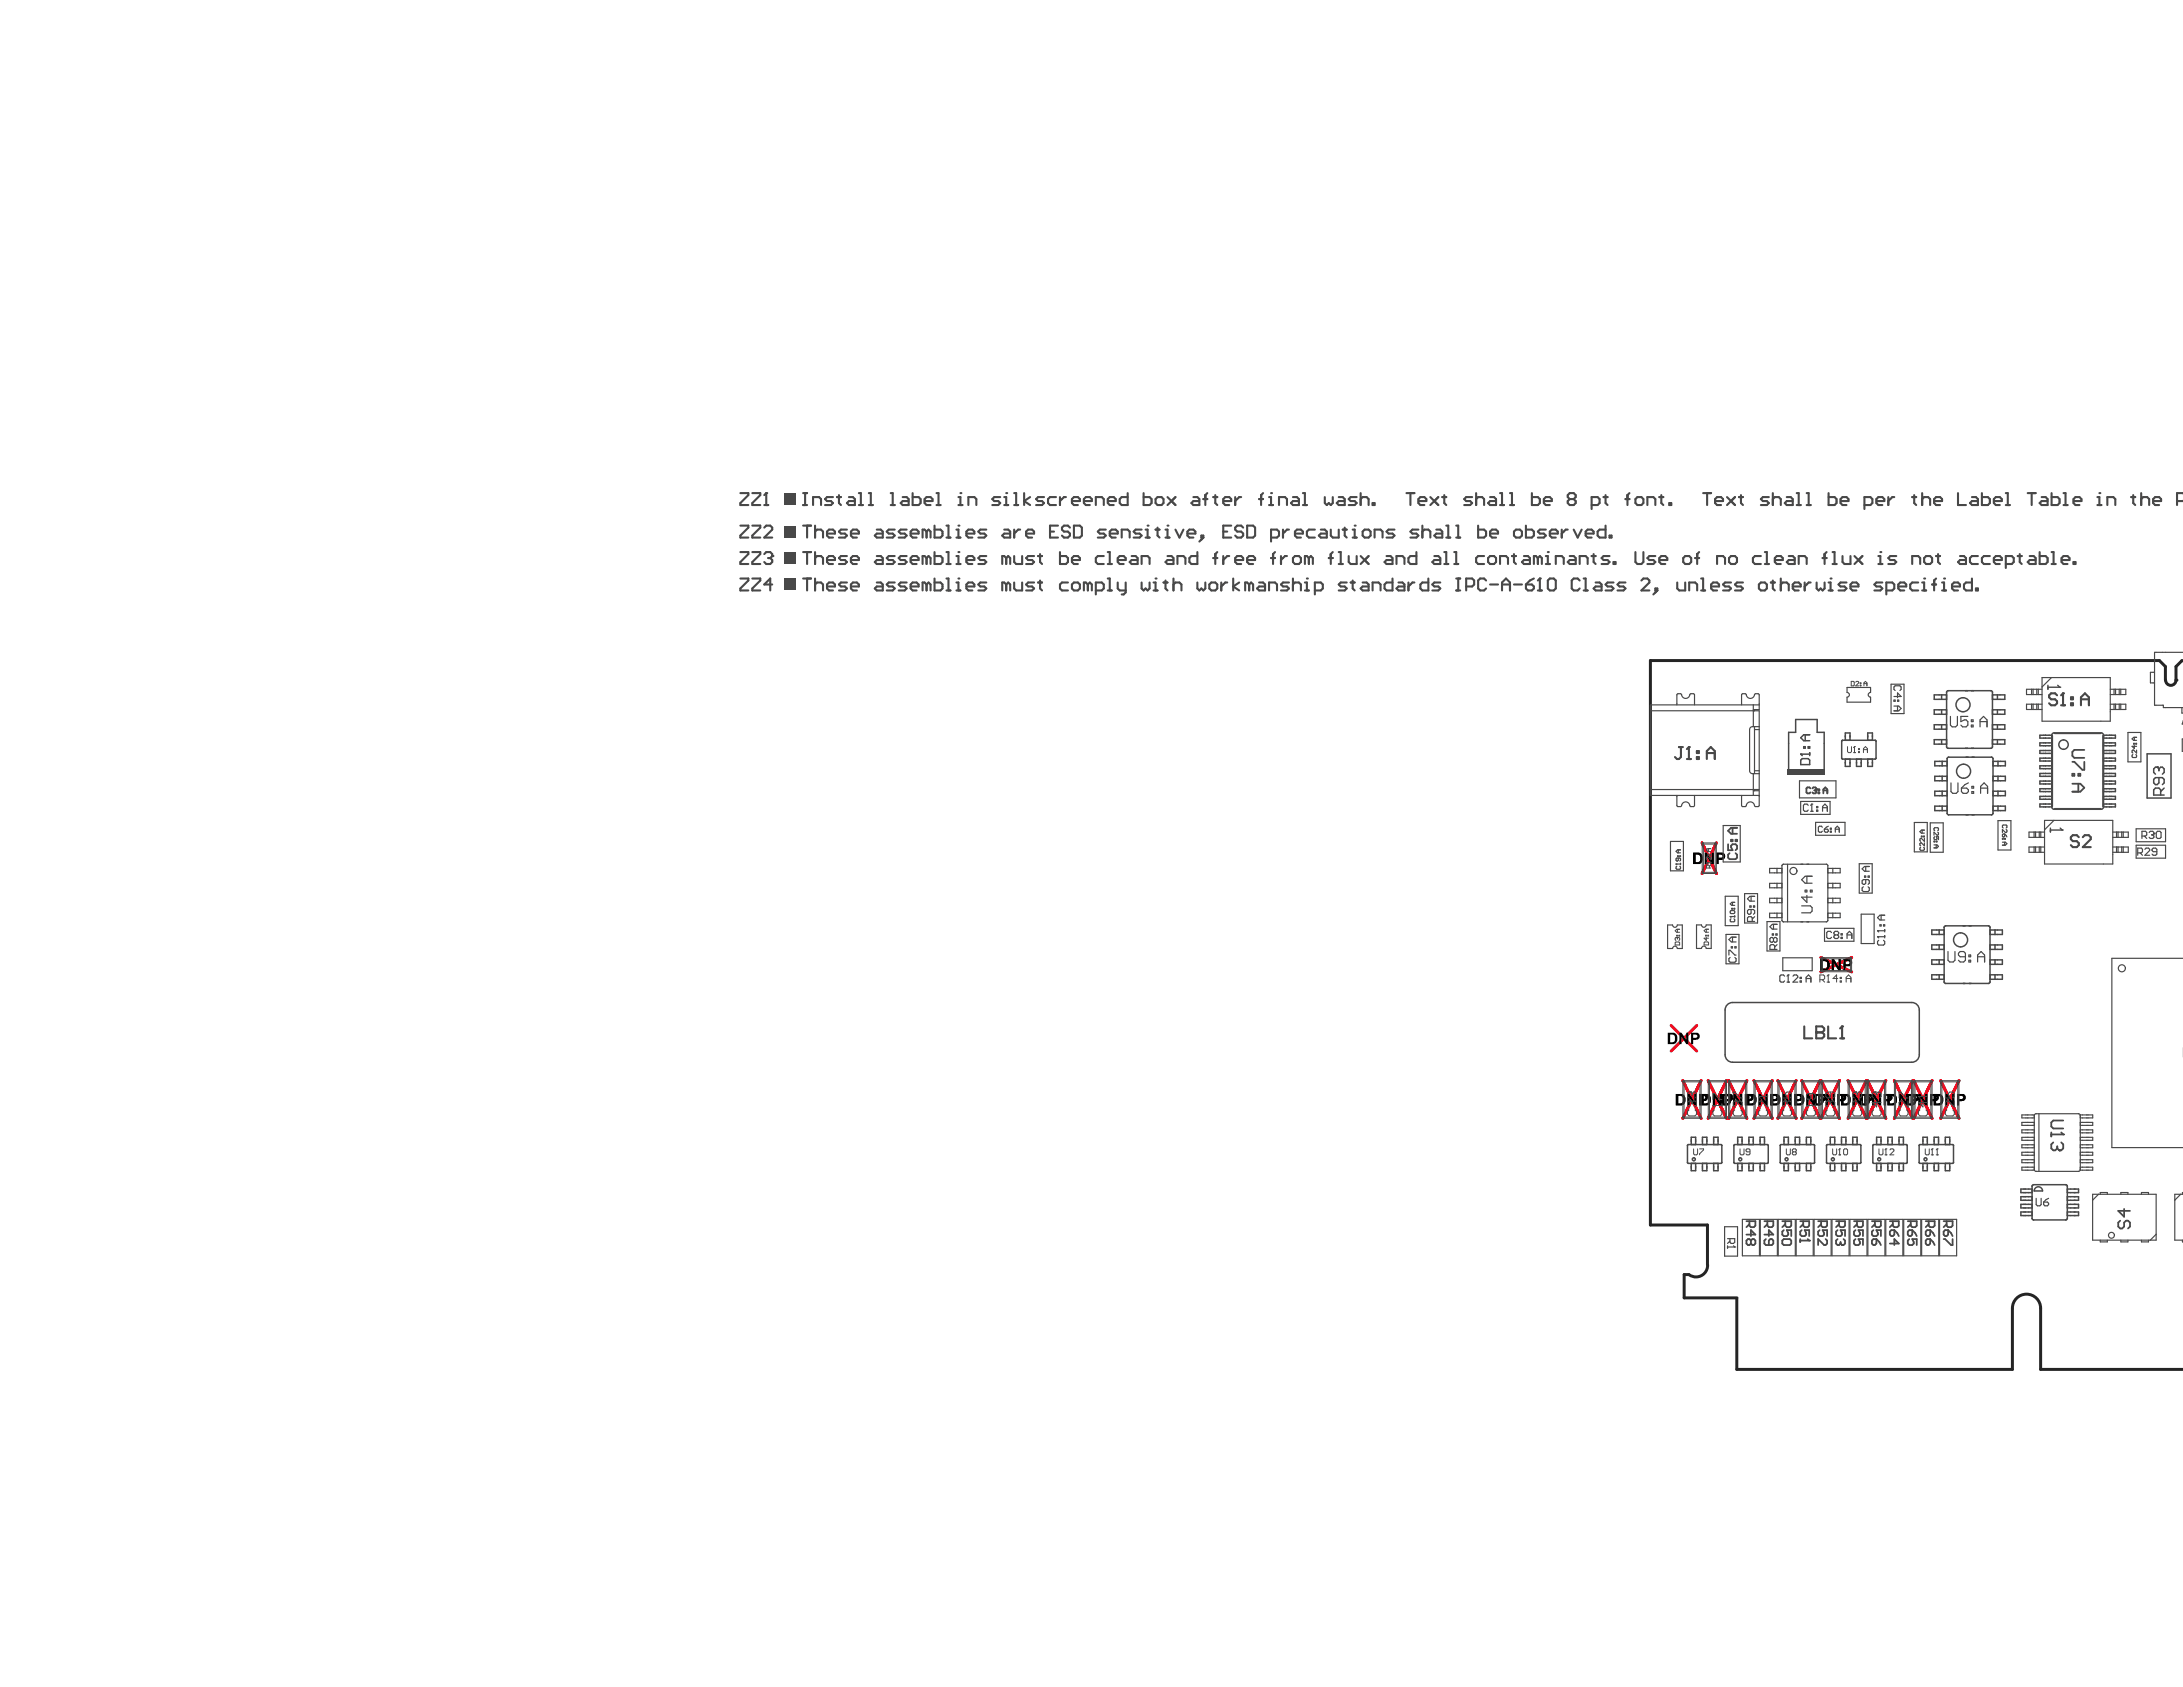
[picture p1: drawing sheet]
<svg xmlns="http://www.w3.org/2000/svg" width="186mm" height="144mm" viewBox="0 0 186 144" stroke-linecap="round" stroke-linejoin="round" font-family="sans-serif">
<g fill="none" stroke="#ee0e22" stroke-width=".25">
<path d="M145.2 71.9l1.3 2.6M146.5 71.9l-1.3 2.6M142.6 87.5l2.2 2.2M143.6 92.2l1.6 3.2M144.8 87.5l-2.2 2.2M145.2 92.2l-1.6 3.2M145.8 92.2l1.5 3.2M147.3 92.2l-1.5 3.2M147.5 92.2l1.6 3.2M149.1 92.2l-1.6 3.2M149.7 92.2l1.5 3.2M151.2 92.2l-1.5 3.2"/>
<path d="M151.7 92.2l1.6 3.2M153.3 92.2l-1.6 3.2M153.7 92.2l1.6 3.2M155.3 92.2l-1.6 3.2M155.4 81.7l2.6 1.2M155.4 92.2l1.6 3.2M157 92.2l-1.6 3.2M157.7 92.2l1.6 3.2M158 81.7l-2.6 1.2M159.3 92.2l-1.6 3.2M159.3 92.2l1.6 3.2M160.9 92.2l-1.6 3.2"/>
<path d="M161.6 92.2l1.6 3.2M163.2 92.2l-1.6 3.2M163.3 92.2l1.6 3.2M164.9 92.2l-1.6 3.2M165.6 92.2l1.6 3.2M167.2 92.2l-1.6 3.2"/>
</g>
<g fill="#000">
<path d="M145.5 72.7h.1l.5 .7v-.7h.1v1h-.2l-.4-.6v.6h-.1zM143.3 88.1h.2l.4 .7v-.7h.2v1h-.2l-.4-.7v.7h-.2zM144 93.3h.2l.4 .7v-.7h.2v1h-.2l-.4-.6v.6h-.2zM146.2 93.3h.1l.4 .7v-.7h.2v1h-.2l-.4-.6v.6h-.1zM147.9 93.3h.2l.4 .7v-.7h.2v1h-.2l-.4-.6v.6h-.2zM150.1 93.3h.1l.4 .7v-.7h.2v1h-.2l-.4-.6v.6h-.1zM152.1 93.3h.2l.4 .7v-.7h.2v1h-.2l-.4-.6v.6h-.2zM154.1 93.3h.2l.4 .7v-.7h.2v1h-.2l-.4-.6v.6h-.2zM155.8 93.3h.2l.4 .7v-.7h.2v1h-.2l-.4-.6v.6h-.2zM156.3 81.8h.2l.4 .7v-.7h.2v1h-.2l-.4-.6v.6h-.2zM158.1 93.3h.2l.4 .7v-.7h.1v1h-.1l-.4-.6v.6h-.2zM159.7 93.3h.2l.4 .7v-.7h.2v1h-.2l-.4-.6v.6h-.2z"/>
<path d="M162 93.3h.2l.4 .7v-.7h.2v1h-.2l-.4-.6v.6h-.2zM163.7 93.3h.2l.4 .7v-.7h.2v1h-.2l-.4-.6v.6h-.2zM166 93.3h.2l.4 .7v-.7h.2v1h-.2l-.4-.6v.6h-.2z"/>
<path d="M144.7 72.9v.7l.3-.1 .1-.1v-.3l-.1-.2zM144.5 72.7h.5l.2 .2 .1 .5-.1 .2-.7 .1z"/>
<path d="M144.7 72.9v.7l.3-.1 .1-.1v-.3l-.1-.2zM144.5 72.7h.5l.2 .2 .1 .5-.1 .2-.7 .1z"/>
<path d="M146.6 72.9v.3h.2a.16 .16 0 0 0 .2-.2 .16 .16 0 0 0-.2-.1zM146.4 72.7h.6l.2 .3-.1 .3-.5 .1v.3h-.2z"/>
<path d="M146.6 72.9v.3h.2a.16 .16 0 0 0 .2-.2 .16 .16 0 0 0-.2-.1zM146.4 72.7h.6l.2 .3-.1 .3-.5 .1v.3h-.2z"/>
<path d="M142.5 88.3v.6h.4v-.5zM142.3 88.1h.6l.1 .1 .1 .2v.4l-.1 .2-.7 .1z"/>
<path d="M143.2 93.5v.7l.4-.1v-.5zM143 93.3h.6l.1 .1 .1 .2v.4l-.1 .2-.7 .1z"/>
<path d="M143.2 93.5v.7l.4-.1v-.5zM143 93.3h.6l.1 .1 .1 .2v.4l-.1 .2-.7 .1z"/>
<path d="M144.5 88.3v.2h.1a.16 .16 0 0 0 .2-.1 .16 .16 0 0 0-.2-.1zM144.3 88.1h.6l.1 .2v.3l-.1 .1h-.4v.4h-.2z"/>
<path d="M145.2 93.5v.3h.1a.16 .16 0 0 0 .2-.1 .16 .16 0 0 0-.2-.2zM145 93.3h.5l.2 .2v.3l-.1 .1h-.4v.4h-.2z"/>
<path d="M145.2 93.5v.3h.1a.16 .16 0 0 0 .2-.1 .16 .16 0 0 0-.2-.2zM145 93.3h.5l.2 .2v.3l-.1 .1h-.4v.4h-.2z"/>
<path d="M145.4 93.5v.7l.3-.1v-.5zM145.2 93.3h.5l.2 .1 .1 .2v.4l-.2 .2-.6 .1z"/>
<path d="M145.4 93.5v.7l.3-.1v-.5zM145.2 93.3h.5l.2 .1 .1 .2v.4l-.2 .2-.6 .1z"/>
<path d="M147.1 93.5v.7l.4-.1v-.5zM146.9 93.3h.6l.1 .1 .1 .2v.4l-.1 .2-.7 .1z"/>
<path d="M147.1 93.5v.7l.4-.1v-.5zM146.9 93.3h.6l.1 .1 .1 .2v.4l-.1 .2-.7 .1z"/>
<path d="M147.3 93.5v.3h.2a.16 .16 0 0 0 .2-.1 .16 .16 0 0 0-.2-.2zM147.1 93.3h.6l.2 .2v.3l-.1 .1h-.5v.4h-.2z"/>
<path d="M147.3 93.5v.3h.2a.16 .16 0 0 0 .2-.1 .16 .16 0 0 0-.2-.2zM147.1 93.3h.6l.2 .2v.3l-.1 .1h-.5v.4h-.2z"/>
<path d="M149.1 93.5v.3h.1a.16 .16 0 0 0 .2-.1 .16 .16 0 0 0-.2-.2zM148.9 93.3h.5l.2 .2v.3l-.1 .1h-.4v.4h-.2z"/>
<path d="M149.1 93.5v.3h.1a.16 .16 0 0 0 .2-.1 .16 .16 0 0 0-.2-.2zM148.9 93.3h.5l.2 .2v.3l-.1 .1h-.4v.4h-.2z"/>
<path d="M149.3 93.5v.7l.3-.1v-.5zM149.1 93.3h.5l.2 .1 .1 .2v.4l-.2 .2-.6 .1z"/>
<path d="M149.3 93.5v.7l.3-.1v-.5zM149.1 93.3h.5l.2 .1 .1 .2v.4l-.2 .2-.6 .1z"/>
<path d="M151.2 93.5v.3h.2a.16 .16 0 0 0 .2-.1 .16 .16 0 0 0-.2-.2zM151 93.3h.6l.2 .2v.3l-.1 .1h-.5v.4h-.2z"/>
<path d="M151.2 93.5v.3h.2a.16 .16 0 0 0 .2-.1 .16 .16 0 0 0-.2-.2zM151 93.3h.6l.2 .2v.3l-.1 .1h-.5v.4h-.2z"/>
<path d="M151.3 93.5v.7l.4-.1v-.5zM151.1 93.3h.6l.1 .1 .1 .2v.4l-.1 .2-.7 .1z"/>
<path d="M151.3 93.5v.7l.4-.1v-.5zM151.1 93.3h.6l.1 .1 .1 .2v.4l-.1 .2-.7 .1z"/>
<path d="M153.3 93.5v.3h.1a.16 .16 0 0 0 .2-.1 .16 .16 0 0 0-.2-.2zM153.1 93.3h.5l.2 .2v.3l-.1 .1h-.4v.4h-.2z"/>
<path d="M153.3 93.5v.3h.1a.16 .16 0 0 0 .2-.1 .16 .16 0 0 0-.2-.2zM153.1 93.3h.5l.2 .2v.3l-.1 .1h-.4v.4h-.2z"/>
<path d="M153.3 93.5v.7l.4-.1v-.5zM153.1 93.3h.6l.2 .1 .1 .2v.4l-.2 .2-.7 .1z"/>
<path d="M153.3 93.5v.7l.4-.1v-.5zM153.1 93.3h.6l.2 .1 .1 .2v.4l-.2 .2-.7 .1z"/>
<path d="M155 93.5v.7l.4-.1v-.5zM154.8 93.3h.6l.1 .1 .1 .2v.4l-.1 .2-.7 .1z"/>
<path d="M155 93.5v.7l.4-.1v-.5zM154.8 93.3h.6l.1 .1 .1 .2v.4l-.1 .2-.7 .1z"/>
<path d="M155.3 93.5v.3h.1a.16 .16 0 0 0 .3-.1 .16 .16 0 0 0-.2-.2zM155.1 93.3h.6l.2 .2-.1 .3-.1 .1h-.4v.4h-.2z"/>
<path d="M155.3 93.5v.3h.1a.16 .16 0 0 0 .3-.1 .16 .16 0 0 0-.2-.2zM155.1 93.3h.6l.2 .2-.1 .3-.1 .1h-.4v.4h-.2z"/>
<path d="M155.5 82v.6h.2a.33 .33 0 0 0 .2-.3 .33 .33 0 0 0-.3-.3zM155.3 81.8h.6l.1 .2 .1 .5-.2 .3h-.6z"/>
<path d="M155.5 82v.6h.2a.33 .33 0 0 0 .2-.3 .33 .33 0 0 0-.3-.3zM155.3 81.8h.6l.1 .2 .1 .5-.2 .3h-.6z"/>
<path d="M157 93.5v.3h.1a.16 .16 0 0 0 .2-.1 .16 .16 0 0 0-.2-.2zM156.8 93.3h.5l.2 .2v.3l-.1 .1h-.4v.4h-.2z"/>
<path d="M157 93.5v.3h.1a.16 .16 0 0 0 .2-.1 .16 .16 0 0 0-.2-.2zM156.8 93.3h.5l.2 .2v.3l-.1 .1h-.4v.4h-.2z"/>
<path d="M157.3 93.5v.7l.4-.1v-.5zM157.1 93.3h.6l.1 .1 .1 .2v.4l-.1 .2-.7 .1z"/>
<path d="M157.3 93.5v.7l.4-.1v-.5zM157.1 93.3h.6l.1 .1 .1 .2v.4l-.1 .2-.7 .1z"/>
<path d="M157.5 82v.3h.1a.16 .16 0 0 0 .2-.2 .16 .16 0 0 0-.2-.1zM157.3 81.8h.6l.1 .3v.3h-.5v.4h-.2z"/>
<path d="M157.5 82v.3h.1a.16 .16 0 0 0 .2-.2 .16 .16 0 0 0-.2-.1zM157.3 81.8h.6l.1 .3v.3h-.5v.4h-.2z"/>
<path d="M159 93.5v.7l.3-.1v-.5zM158.7 93.3h.6l.2 .1 .1 .2v.4l-.2 .2-.7 .1z"/>
<path d="M159 93.5v.7l.3-.1v-.5zM158.7 93.3h.6l.2 .1 .1 .2v.4l-.2 .2-.7 .1z"/>
<path d="M159.3 93.5v.3h.1a.16 .16 0 0 0 .2-.1 .16 .16 0 0 0-.2-.2zM159.1 93.3h.5l.2 .2v.3l-.1 .1h-.4v.4h-.2z"/>
<path d="M159.3 93.5v.3h.1a.16 .16 0 0 0 .2-.1 .16 .16 0 0 0-.2-.2zM159.1 93.3h.5l.2 .2v.3l-.1 .1h-.4v.4h-.2z"/>
<path d="M160.9 93.5v.3h.1a.16 .16 0 0 0 .3-.1 .16 .16 0 0 0-.2-.2zM160.7 93.3h.6l.2 .2-.1 .3-.1 .1h-.4v.4h-.2z"/>
<path d="M160.9 93.5v.3h.1a.16 .16 0 0 0 .3-.1 .16 .16 0 0 0-.2-.2zM160.7 93.3h.6l.2 .2-.1 .3-.1 .1h-.4v.4h-.2z"/>
<path d="M161.2 93.5v.7l.4-.1v-.5zM161 93.3h.6l.2 .1 .1 .2v.4l-.2 .2-.7 .1z"/>
<path d="M161.2 93.5v.7l.4-.1v-.5zM161 93.3h.6l.2 .1 .1 .2v.4l-.2 .2-.7 .1z"/>
<path d="M162.9 93.5v.7l.4-.1v-.5zM162.7 93.3h.6l.1 .1 .1 .2v.4l-.1 .2-.7 .1z"/>
<path d="M162.9 93.5v.7l.4-.1v-.5zM162.7 93.3h.6l.1 .1 .1 .2v.4l-.1 .2-.7 .1z"/>
<path d="M163.2 93.5v.3h.1a.16 .16 0 0 0 .3-.1 .16 .16 0 0 0-.2-.2zM163 93.3h.6l.2 .2-.1 .3-.1 .1h-.4v.4h-.2z"/>
<path d="M163.2 93.5v.3h.1a.16 .16 0 0 0 .3-.1 .16 .16 0 0 0-.2-.2zM163 93.3h.6l.2 .2-.1 .3-.1 .1h-.4v.4h-.2z"/>
<path d="M164.9 93.5v.3h.1a.16 .16 0 0 0 .2-.1 .16 .16 0 0 0-.2-.2zM164.7 93.3h.5l.2 .2v.3l-.1 .1h-.4v.4h-.2z"/>
<path d="M164.9 93.5v.3h.1a.16 .16 0 0 0 .2-.1 .16 .16 0 0 0-.2-.2zM164.7 93.3h.5l.2 .2v.3l-.1 .1h-.4v.4h-.2z"/>
<path d="M165.2 93.5v.7l.4-.1v-.5zM165 93.3h.6l.1 .1 .1 .2v.4l-.1 .2-.7 .1z"/>
<path d="M165.2 93.5v.7l.4-.1v-.5zM165 93.3h.6l.1 .1 .1 .2v.4l-.1 .2-.7 .1z"/>
<path d="M167.2 93.5v.3h.1a.16 .16 0 0 0 .2-.1 .16 .16 0 0 0-.2-.2zM167 93.3h.5l.2 .2v.3l-.1 .1h-.4v.4h-.2z"/>
<path d="M167.2 93.5v.3h.1a.16 .16 0 0 0 .2-.1 .16 .16 0 0 0-.2-.2zM167 93.3h.5l.2 .2v.3l-.1 .1h-.4v.4h-.2z"/>
</g>
<path d="M185.7 58h.1M185.7 58a.44 .44 0 0 1-.5 .5 .44 .44 0 0 1-.4-.5v-1.1l-.5-.5h-43.5v48.1h4.9v3.4M186.3 56.4h-.1l-.5 .5v1.1M145.7 107.9a.99 .99 0 0 1-.5 .9 .99 .99 0 0 1-1.1-.1h-.4v2h4.5M148.2 110.8v6h23.5v-5.2a1.2 1.2 0 0 1 1.2-1.2 1.2 1.2 0 0 1 1.2 1.2v5.2h12.2" fill="none" stroke="#242424" stroke-width=".25"/>
<path d="M140.8 58v12M182.3 56.4h2l.5 .5v1.1a.45 .45 0 0 0 .4 .5 .45 .45 0 0 0 .5-.5v-1.1l.5-.5h.1" fill="none" stroke="#242424" stroke-width=".1"/>
<g fill="none" stroke="#484848" stroke-width=".1">
<path d="M143.1 59.3v.8M143.2 59.2h.2M144.3 59.2h.2M144.6 59.3v.8M148.6 59.3v.8M148.7 59.2h.2M149.8 59.2h.2M150.1 59.3v1.2h-.5M157.6 59.5v.4h2v-.4M159.6 59.1v-.4h-2v.4M161.4 58.4h1.1v2.5h-1.1zM173.3 58.8v.5"/>
<path d="M173.5 58.8v.5M173.8 58.8v.5M173.9 58.8v.5M174.2 58.8h-1.3v.5h1.3M174.2 57.8h5.9v3.7h-5.9zM175 57.8l-.8 .8M180.1 58.8h1.3v.5h-1.3M180.4 58.8v.5M180.5 58.8v.5M180.8 58.8v.5M181 58.8v.5M183.8 57.4h-.3v.9h.3"/>
<path d="M186.3 55.7h-2.5v4.5h.8v.2h1.7M140.8 60.6h9.3v6.8h-9.3M142.5 71.8h1.1v2.5h-1.1zM142.7 78.9h-.4v2h.4M143.1 67.9v.8M143.1 78.9h.4v2h-.4M143.2 68.8h.2M144.3 68.8h.2M144.6 67.9v.8M145.2 78.9h-.4v2h.4M145.6 78.9h.4v2h-.4M147 70.4h1.5v3.1h-1.5z"/>
<path d="M147.2 76.5h1.1v2.5h-1.1zM147.3 79.7h1.1v2.5h-1.1zM148.6 67.9v.8M148.7 68.8h.2M148.9 76.2h1.1v2.6h-1.1zM149.3 62.2v3.6M149.5 66h.6M149.5 62h.6M149.6 67.5h.5v1.2M149.6 60.1v1.9M149.6 66v1.9M149.7 65.8h.4"/>
<path d="M149.7 60.5v.1M149.7 62v4M149.7 67.4v.1M149.7 62.2h.4M149.8 68.8h.2M150.1 60.1h-9.3v7.8h9.3M150.8 78.6h1.1v2.5h-1.1zM151.6 74.1v.4M151.6 75.4v.3M151.6 76.6v.4M151.6 77.9v.4M152 74.1h-1v.4h1"/>
<path d="M152 75.4h-1v.3h1M152 76.6h-1v.4h1M152 77.9h-1v.4h1M152 73.9v4.6M152.2 78.7h3.6M152.2 73.7h3.6M152.5 73.7v5M153.5 66.6h3.2v1.5h-3.2zM153.6 68.4h2.6v1.1h-2.6zM154.9 70.2h2.5v1.1h-2.5zM155.7 79.2h2.5v1.1h-2.5zM156 77.9h1v.4h-1"/>
<path d="M156 75.4h1v.3h-1M156 76.6h1v.4h-1M156 74.1h1v.4h-1M156 73.9v4.6M156.4 74.1v.4M156.4 75.4v.3M156.4 76.6v.4M156.4 77.9v.4M158.6 73.7h1.1v2.5h-1.1zM158.8 78h1.1v2.5h-1.1zM163.3 70.2h1.1v2.5h-1.1zM164.7 70.2h1.1v2.5h-1.1z"/>
<path d="M170.5 70h1.1v2.5h-1.1zM173.3 60.1v.4M173.5 60.1v.4M173.6 71v.4M173.6 72.3v.4M173.7 71v.4M173.7 72.3v.4M173.8 60.1v.4M173.9 60.1v.4M174 71v.4M174 72.3v.4M174.1 71v.4"/>
<path d="M174.1 72.3v.4M174.2 60.1h-1.3v.4h1.3M174.5 71h-1.4v.4h1.4M174.5 72.3h-1.4v.4h1.4M174.5 70h5.8v3.7h-5.8zM175.3 70l-.8 .8M180.1 60.1h1.3v.4h-1.3M180.3 72.3h1.3v.4h-1.3M180.3 71h1.3v.4h-1.3M180.4 60.1v.4M180.5 60.1v.4M180.6 71v.4"/>
<path d="M180.6 72.3v.4M180.7 71v.4M180.7 72.3v.4M180.8 60.1v.4M181 60.1v.4M181 71v.4M181 72.3v.4M181.2 71v.4M181.2 72.3v.4M181.6 62.5h1.1v2.5h-1.1zM182.3 70.7h2.5v1.1h-2.5zM182.3 72.1h2.5v1.1h-2.5z"/>
<path d="M186.2 60.4v.4h.1M186.3 63h-.1v1.1h.1M186.3 61.5l-.1 .3h.1M152.1 81.7h2.5v1.1h-2.5zM173.6 98.3h-1.1v.3h1.1M173.6 95.4h-1.1v-.3h1.1v4.7h-1.1v-.2h1.1M173.6 98.9h-1.1v.3h1.1M173.6 95.8h-1.1v.2h1.1M173.6 96.4h-1.1v.3h1.1M173.6 97h-1.1v.3h1.1M173.6 97.7h-1.1v.2h1.1M173.7 95h3.7"/>
<path d="M173.7 99.9h3.7M174 95v4.9M177.5 98.3h1.1v.3h-1.1M177.5 95.4h1.1v-.3h-1.1v4.7h1.1v-.2h-1.1M177.5 98.9h1.1v.3h-1.1M177.5 96.4h1.1v.3h-1.1M177.5 95.8h1.1v.2h-1.1M177.5 97h1.1v.3h-1.1M177.5 97.7h1.1v.2h-1.1M186.3 81.8h-6.1v16.1h6.1M147.2 104.7h1.1v2.5h-1.1zM148.7 104h1.4v3.1h-1.4z"/>
<path d="M150.2 104h1.5v3.1h-1.5zM151.7 104h1.5v3.1h-1.5zM153.3 104h1.4v3.1h-1.4zM154.8 104h1.4v3.1h-1.4zM156.3 104h1.5v3.1h-1.5zM157.8 104h1.5v3.1h-1.5zM159.4 104h1.4v3.1h-1.4zM160.9 104h1.5v3.1h-1.5zM162.4 104h1.5v3.1h-1.5zM164 104h1.4v3.1h-1.4zM165.5 104h1.5v3.1h-1.5zM178.6 101.9h5.4v3.9h-5.4z"/>
<path d="M179.1 101.9l-.5 .5M179.2 101.9v-.2h.6v.2M179.2 105.8v.2h.6v-.2M181 101.9v-.2h.6v.2M181 105.8v.2h.6v-.2M182.7 105.8v.2h.6v-.2M182.7 101.9v-.2h.6v.2M184 105.3l-.5 .5M186.1 101.9l-.5 .5M186.2 105.8v.2h.1M186.3 101.9h-.7v3.9h.7M186.3 101.7h-.1v.2"/>
</g>
<g fill="none" stroke="#484848" stroke-width=".13">
<path d="M165.7 59.3v.4M166.1 59.3h-1.1v.4h1.1M166.1 59.1v4.6M166.2 58.9h3.7M170 59.3h1.1v.4h-1.1M170 59.1v4.6M170.4 59.3v.4M152.6 65.7v-3.2h.6v-1.1h1.9v1.1h.6v3.2M157.1 63.2v1.5M157.2 64.8h2.8M157.2 63.2h2.8M157.5 64.8v.6h.4v-.6"/>
<path d="M157.5 63.2v-.7h.4v.7M158.4 64.8v.6h.4v-.6M159.4 64.8v.6h.4v-.6M159.4 63.2v-.7h.4v.7M160.1 63.2v1.5M165.5 79.3v.4M165.7 60.6v.3M165.7 61.8v.4M165.7 63.1v.4M165.7 65v.3M165.7 66.2v.4M165.7 67.5v.4"/>
<path d="M165.7 68.8v.4M165.9 79.3h-1.1v.4h1.1M165.9 79.1v4.7M166 79h3.7M166.1 60.6h-1.1v.3h1.1M166.1 61.8h-1.1v.4h1.1M166.1 63.1h-1.1v.4h1.1M166.1 65h-1v.3h1M166.1 66.2h-1v.4h1M166.1 67.5h-1v.4h1M166.1 68.8h-1v.4h1M166.1 64.7v4.7"/>
<path d="M166.2 63.8h3.7M166.3 69.5h3.6M166.3 64.6h3.6M169.8 79.3h1.1v.4h-1.1M169.8 79.1v4.7M170 63.1h1.1v.4h-1.1M170 61.8h1.1v.4h-1.1M170 60.6h1.1v.3h-1.1M170.1 67.5h1v.4h-1M170.1 68.8h1v.4h-1M170.1 66.2h1v.4h-1M170.1 65h1v.3h-1"/>
<path d="M170.1 64.7v4.7M170.2 79.3v.4M170.4 60.6v.3M170.4 61.8v.4M170.4 63.1v.4M170.5 65v.3M170.5 66.2v.4M170.5 67.5v.4M170.5 68.8v.4M175.1 66h-1v.2h1M175.1 63h-1v-.3h1v6.1h-1v-.2h1M175.1 67.9h-1v.3h1"/>
<path d="M175.1 67.3h-1v.2h1M175.1 63.4h-1v.2h1M175.1 64h-1v.3h1M175.1 64.7h-1v.2h1M175.1 65.3h-1v.3h1M175.1 66.6h-1v.3h1M175.1 62.8v6M175.3 69h4M175.3 62.5h4M175.3 69h3.9M175.3 62.6h3.9M179.4 62.8v6"/>
<path d="M179.5 66h1v.2h-1M179.5 67.9h1v.3h-1M179.5 67.3h1v.2h-1M179.5 63h1v-.3h-1v6.1h1v-.2h-1M179.5 65.3h1v.3h-1M179.5 66.6h1v.3h-1M179.5 63.4h1v.2h-1M179.5 64h1v.3h-1M179.5 64.7h1v.2h-1M183.2 64.3h2v3.8h-2zM144 97.7v1.5M144.1 99.3h2.7"/>
<path d="M144.1 97.7h2.7M144.3 97.7v-.7h.4v.7M144.3 99.3v.6h.4v-.6M145.3 99.3v.6h.3v-.6M145.3 97.7v-.7h.3v.7M146.2 99.3v.6h.4v-.6M146.2 97.7v-.7h.4v.7M146.9 97.7v1.5M147.2 86.2v3.8M147.8 90.6h15.3M147.8 85.5h15.3M147.9 97.7v1.5"/>
<path d="M148 99.3h2.8M148 97.7h2.8M148.3 99.3v.6h.3v-.6M148.3 97.7v-.7h.3v.7M149.2 99.3v.6h.4v-.6M149.2 97.7v-.7h.4v.7M150.2 99.3v.6h.4v-.6M150.2 97.7v-.7h.4v.7M150.9 97.7v1.5M151.9 97.7v1.5M152 99.3h2.8M152 97.7h2.8"/>
<path d="M152.2 99.3v.6h.4v-.6M152.2 97.7v-.7h.4v.7M153.2 99.3v.6h.4v-.6M153.2 97.7v-.7h.4v.7M154.1 99.3v.6h.4v-.6M154.1 97.7v-.7h.4v.7M154.8 97.7v1.5M155.9 97.7v1.5M155.9 99.3h2.8M155.9 97.7h2.8M156.2 99.3v.6h.3v-.6M156.2 97.7v-.7h.3v.7"/>
<path d="M157.1 99.3v.6h.4v-.6M157.1 97.7v-.7h.4v.7M158.1 99.3v.6h.4v-.6M158.1 97.7v-.7h.4v.7M158.8 97.7v1.5M159.8 97.7v1.5M159.9 99.3h2.8M159.9 97.7h2.8M160.1 99.3v.6h.4v-.6M160.1 97.7v-.7h.4v.7M161.1 99.3v.6h.4v-.6M161.1 97.7v-.7h.4v.7"/>
<path d="M162 99.3v.6h.4v-.6M162 97.7v-.7h.4v.7M162.7 97.7v1.5M163.8 97.7v1.5M163.8 86.2v3.8M163.8 99.3h2.8M163.8 97.7h2.8M164.1 99.3v.6h.4v-.6M164.1 97.7v-.7h.4v.7M165 99.3v.6h.4v-.6M165 97.7v-.7h.4v.7M165.5 80.6v.4"/>
<path d="M165.5 81.9v.4M165.5 83.2v.4M165.9 81.9h-1.1v.4h1.1M165.9 80.6h-1.1v.4h1.1M165.9 83.2h-1.1v.4h1.1M166 99.3v.6h.4v-.6M166 97.7v-.7h.4v.7M166 83.9h3.7M166.7 97.7v1.5M169.8 81.9h1.1v.4h-1.1M169.8 83.2h1.1v.4h-1.1M169.8 80.6h1.1v.4h-1.1"/>
<path d="M170.2 80.6v.4M170.2 81.9v.4M170.2 83.2v.4M173.4 102.1h-1v.3h1M173.4 102.8h-1v.3h1M173.4 101.2v2.8M173.4 101.4h-1v.4h1M173.4 103.4h-1v.3h1M173.5 104.1h2.8M173.5 101.1h.1M173.5 101.1h2.8M173.6 101.6h.7"/>
<path d="M176.3 101.1h.1M176.4 102.1h1v.3h-1M176.4 102.8h1v.3h-1M176.4 103.4h1v.3h-1M176.4 101.4h1v.4h-1M176.4 101.2v2.8"/>
</g>
<g fill="none" stroke="#484848" stroke-width=".09">
<path d="M145.3 74.4l1.1 .1h-1.1zM145.3 71.9l1.1 .1h-1.1zM145.3 71.9v.1v2.5zM146.4 71.9v.1v2.5zM143.6 92.2l.1 .1-.1 3.1zM143.6 95.3l1.5 .1h-1.5zM143.6 92.2l1.5 .1h-1.5zM145.1 92.2v.1v3.1zM145.8 92.2l.1 .1-.1 3.1zM145.8 95.3l1.5 .1h-1.5zM145.8 92.2l1.5 .1h-1.5zM147.2 92.2l.1 .1v3.1z"/>
<path d="M147.5 95.3l1.5 .1h-1.5zM147.5 92.2l1.5 .1h-1.5zM147.5 92.2l.1 .1-.1 3.1zM149 92.2v.1v3.1zM149.7 92.2l.1 .1-.1 3.1zM149.7 95.3l1.5 .1h-1.5zM149.7 92.2l1.5 .1h-1.5zM151.1 92.2l.1 .1v3.1zM151.7 92.2l.1 .1v3.1zM151.7 95.3l1.6 .1h-1.5zM151.7 92.2l1.6 .1h-1.5zM153.2 92.2l.1 .1-.1 3.1z"/>
<path d="M153.8 92.2v.1v3.1zM153.8 95.3l1.5 .1h-1.5zM153.8 92.2l1.5 .1h-1.5zM155.2 92.2l.1 .1-.1 3.1zM155.4 81.7l.1 .1-.1 1.1zM155.4 81.7l2.6 .1h-2.6zM155.4 82.8l2.6 .1h-2.6zM155.4 95.3l1.6 .1h-1.6zM155.4 92.2l1.6 .1h-1.6zM155.4 92.2l.1 .1-.1 3.1zM156.9 92.2l.1 .1-.1 3.1zM157.7 95.3l1.5 .1h-1.5z"/>
<path d="M157.7 92.2l1.5 .1h-1.5zM157.7 92.2l.1 .1-.1 3.1zM157.9 81.7l.1 .1-.1 1.1zM159.2 92.2v.1v3.1zM159.4 92.2v.1v3.1zM159.4 95.3l1.5 .1h-1.5zM159.4 92.2l1.5 .1h-1.5zM160.8 92.2l.1 .1v3.1zM161.7 95.3l1.5 .1h-1.5zM161.7 92.2l1.5 .1h-1.5zM161.7 92.2v.1v3.1zM163.1 92.2l.1 .1-.1 3.1z"/>
<path d="M163.3 92.2l.1 .1-.1 3.1zM163.3 95.3l1.6 .1h-1.6zM163.3 92.2l1.6 .1h-1.6zM164.8 92.2l.1 .1-.1 3.1zM165.6 95.3l1.5 .1h-1.5zM165.6 92.2l1.5 .1h-1.5zM165.6 92.2l.1 .1-.1 3.1zM167.1 92.2v.1v3.1z"/>
</g>
<g fill="#484848">
<path d="M66.9 49.4h1v1h-1z" fill-rule="evenodd"/>
<path d="M66.9 47.1h1v1h-1z" fill-rule="evenodd"/>
<path d="M152.5 65.6h3.2v.5h-3.2z" fill-rule="evenodd"/>
<path d="M66.9 44.8h1v1.1h-1z" fill-rule="evenodd"/>
<path d="M66.9 42.1h1v1h-1z" fill-rule="evenodd"/>
</g>
<g fill="none" stroke="#484848" stroke-width=".09">
<path d="M158 58.1l.2 .1v.3h-.2zM158.3 58.2l.1-.1 .2 .1-.3 .3h.3M158.7 58.5h.1zM158.7 58.3h.1zM159 58.3h.3M159 58.5v-.2l.2-.2 .1 .2v.2M143.1 80h.1M143.1 79.8v.1zM143.1 80l-.2 .1 .1 .1M143.1 80v.1M143.1 79.3v.2M143.3 79.8v.1z"/>
<path d="M143.3 79.3h-.2l-.2 .1 .2 .1h.2M145.5 79.8l.1 .1zM145.6 80v.2l-.2-.2h.4M145.6 79.3v.2M145.6 73.6h.1M145.6 73.6l.1 .1M145.6 73.6h.4M145.7 72.9l.1 .1zM145.7 79.8l.1 .1zM145.8 72.4v.3M145.8 79.3h-.3l-.1 .1 .1 .1h.3M145.8 74.1v-.3l-.2 .1v.2h.4"/>
<path d="M145.9 72.9l.1 .1zM146 73.1v.3l-.3-.3-.1 .1 .1 .2M146 73.8l-.2 .1M146 73.6v.1M146 72.4h-.3l-.1 .1 .1 .2h.3M157.6 63.7v.4l.1 .1 .3-.1v-.4M158.2 64.2h.1M158.2 63.7h.1M158.2 63.7v.5M158.2 63.7v.1M158.6 64.1h.1v.1h-.1zM158.6 63.9h.1v.1h-.1z"/>
<path d="M159 64h.3M159 64.2v-.3l.2-.2 .1 .2v.3M142.9 80.4h.4v.2h-.4zM143.1 80.1l.1-.1 .1 .1v.1M143.1 80.1h.1M144.1 94.7l-.1 .1v.3l.1 .1h.5l.2-.1v-.3l-.2-.1M144.2 93.9h.1M144.2 93.2h.1M144.2 93.2l-.2 .1v.3l.1 .1M144.2 93.9l-.2 .2v.2l.1 .1M144.2 93.9l.2 .2M144.2 93.2l.2 .1"/>
<path d="M144.4 93.3l.1-.1 .3 .1v.3l-.2 .1M144.4 94.1l.1-.2 .3 .2v.2l-.2 .1M144.4 93.3v.1M144.4 94.1v.1M144.5 98v.4l.1 .1 .2-.1v-.4M145 98h.4l-.4 .5M145.4 80.4h.3l.1 .2h-.4zM146.2 94.3h.1M146.2 93.8v-.5h.1l.5 .5h.1M146.2 94.3h.7M146.2 94.3l.1 .1M146.3 94.7l-.1 .1v.3l.1 .1h.5l.1-.1v-.3l-.1-.1"/>
<path d="M146.9 94.2v.2M147.9 93.7v-.5h.1l.5 .5h.2M148 94.7l-.1 .1v.3l.1 .1h.5l.2-.1v-.3l-.2-.1M148.1 93.9h.1M148.1 93.9l-.2 .2v.2l.1 .1M148.1 93.9l.2 .2M148.3 94.1l.1-.2 .3 .2v.2l-.2 .1M148.3 94.1v.1M148.5 98v.4l.1 .1 .2-.1v-.4M149.3 98.3h-.2l-.1-.1 .1-.2 .2 .1v.3l-.1 .1-.2-.1M150.1 93.6h.1M150.1 93.6h.7"/>
<path d="M150.1 93.6l.1 .1M150.2 94.7l-.1 .1v.3l.1 .1h.5l.1-.1v-.3l-.1-.1M150.8 93.9v.5l-.5-.5-.2 .2v.2l.1 .1M150.8 93.4v.3M152.1 93.2v.5h.4l-.1-.4 .1-.1h.2l.2 .1v.3l-.2 .1M152.2 94.7l-.1 .1v.3l.1 .1h.5l.2-.1v-.3l-.2-.1M152.4 93.9h.1M152.4 93.9l-.3 .2v.2l.1 .1M152.4 93.9l.1 .2M152.4 98v.4l.1 .1 .3-.1v-.4M152.5 94.1l.1-.2 .3 .2v.2l-.2 .1M152.5 94.1v.1"/>
<path d="M153 98.3l-.1 .1 .1 .1 .3-.1-.1-.1M153 98.3l-.1-.1 .1-.2 .3 .1-.1 .2M153 98.3h.2M154.1 94.3h.1M154.1 94.3h.8M154.1 94.3l.2 .1M154.3 94.7l-.2 .1v.3l.2 .1h.5l.1-.1v-.3l-.1-.1M154.5 93.3v.4l-.1 .1-.3-.1v-.3l.2-.1h.5l.1 .1v.3l-.1 .1M154.9 94.2v.2M155.3 83.6h.3l.1-.1v-.2l-.1-.1h-.3v.6M155.5 83.6l.2 .2M155.9 83.8h.2"/>
<path d="M155.9 94.7l-.1 .1v.3l.1 .1h.5l.2-.1v-.3l-.2-.1M156 83.2h.1M156 83.2l-.1 .1M156 83.2v.6M156 93.9h.1M156 93.9l-.2 .2v.2l.1 .1M156 93.9l.2 .2M156.2 94.1l.1-.2 .3 .2v.2l-.2 .1M156.2 93.2v.4l-.2 .1-.2-.1v-.3l.1-.1h.5l.2 .1v.3l-.2 .1M156.2 94.1v.1M156.4 98v.4l.1 .1 .2-.1v-.4M156.8 83.5h-.4l.3-.3v.6"/>
<path d="M156.9 98.5h.2M157 98h.1M157 98v.5M157 98l-.1 .1M157 83.7h.1v.1h-.1zM157 83.4h.1v.1h-.1zM157.4 98l.2 .1v.3v.1l-.3-.1v-.3zM157.5 83.5h.4M157.5 83.8v-.4l.2-.2 .2 .2v.4M158.2 94.7l-.1 .1v.3l.1 .1h.5l.2-.1v-.3l-.2-.1M158.3 93.2h.1M158.3 93.2l-.2 .1v.3l.1 .1"/>
<path d="M158.3 93.2l.2 .1M158.5 93.3l.1-.1 .3 .1v.3l-.2 .1M158.5 93.3v.1M158.9 93.9v.5l-.6-.5-.2 .2v.2l.1 .1M159.9 94.7l-.2 .1v.3l.2 .1h.5l.1-.1v-.3l-.1-.1M160 93.2h.1M160 93.2l-.3 .1v.3l.2 .1M160 93.2l.1 .1M160.1 93.3l.2-.1 .2 .1v.3l-.1 .1M160.1 93.9v.5l-.4-.3h.8M160.1 93.3v.1M162 93.7v-.5h.2l.5 .5h.1"/>
<path d="M162.2 94.7l-.2 .1v.3l.2 .1h.5l.1-.1v-.3l-.1-.1M162.8 93.9v.5l-.5-.5h-.1l-.2 .2v.2l.2 .1M163.7 93.6h.1M163.7 93.6h.8M163.7 93.6l.1 .1M163.8 94.7l-.1 .1v.3l.1 .1h.5l.2-.1v-.3l-.2-.1M164.1 93.9v.5l-.4-.3h.8M164.3 98v.4l.1 .1 .2-.1v-.4M164.5 93.4v.3M164.8 98.5h.2M164.9 98h.1M164.9 98v.5"/>
<path d="M164.9 98l-.1 .1M165.2 98.5h.2M165.3 98h.1M165.3 98v.5M165.3 98l-.1 .1M166 93.2v.5h.4l-.2-.4 .2-.1h.2l.2 .1v.3l-.2 .1M166.1 94.7l-.1 .1v.3l.1 .1h.5l.2-.1v-.3l-.2-.1M166.8 93.9v.5l-.6-.5-.2 .2v.2l.1 .1"/>
</g>
<g fill="none" stroke="#484848" stroke-width=".1">
<path d="M161.6 59.7h.1v.1h-.1zM161.6 59.4h.6l-.3-.3v.4M161.7 58.9l-.1-.1v-.2l.1-.1h.4l.1 .1v.2l-.1 .1M161.9 59.7h.1v.1h-.1zM143 73.7h.1M143 73.7h.4M143 73.7l.1 .1M143.1 73.9l-.1 .1 .1 .2 .3-.1-.1-.2M143.1 73l.1 .1zM143.2 73.2v.2l-.1 .1-.1-.1 .1-.2h.2l.1 .1-.1 .2M143.2 72.5v.3M143.3 73l.1 .1z"/>
<path d="M143.4 73.7v.1M143.4 72.5h-.3l-.1 .1 .1 .2h.3M147.6 78.2h.1M147.6 77.8l.4-.1v.2h-.3zM147.6 78.2h.4M147.6 78.2l.1 .1M147.7 78.4l-.1 .1 .1 .1h.3v-.2M147.8 77.5v.1zM147.8 77v.2M147.8 80v.4M148 77.5v.1zM148 78.1v.2"/>
<path d="M148 77h-.2l-.2 .1 .2 .1h.2M148.1 80h-.4l-.2 .2 .2 .2h.4M151.2 79.7h.1v.1h-.1zM151.3 78.9v.4M151.5 79.7h.1v.1h-.1zM151.6 78.9h-.4l-.2 .2 .2 .2h.4M153.7 77.3h.8l.1 .1v.3l-.1 .2h-.8M154 75.9h.2v.2h-.2zM154.2 76.4v.6l-.5-.5h.9M154.2 74.8v.6M154.3 68.7l-.1-.1h-.2l-.1 .1v.4l.1 .1h.2l.1-.1M154.5 75.9h.1v.2h-.1z"/>
<path d="M154.5 69.2h.2M154.6 68.6h.1M154.6 68.6v.6M154.6 68.6l-.1 .1M154.6 74.8h-.6l-.3 .3 .3 .3h.6M155 69.1h.1v.1h-.1zM155 68.8h.1v.1h-.1zM155.5 70.6l-.1-.1-.2 .1v.3v.1l.3-.1M155.5 68.9h.4M155.5 69.2v-.4l.2-.2 .2 .2v.4M155.7 70.7h.2l.1 .2-.3 .1zM156 70.5l-.3 .2"/>
<path d="M156.2 70.9h.1v.1h-.1zM156.2 70.7h.1h-.1zM156.3 79.6l-.1-.1h-.2l-.1 .1v.4l.1 .1h.2l.1-.1M156.6 79.8h.2M156.6 79.8l-.1-.1 .1-.2h.2l.1 .1-.1 .2M156.6 79.8l-.1 .1 .1 .2h.2l.1-.1-.1-.2M156.6 70.7h.3M156.6 71v-.3l.2-.2 .1 .2v.3M157.1 80h.1v.1h-.1zM157.1 79.7h.1v.1h-.1zM157.6 79.8h.4M159 75.7l-.1 .1v.2l.1 .1h.4l.1-.1v-.2l-.1-.1"/>
<path d="M159.1 74.7h.1v.1h-.1zM159.2 75v.4l-.1 .1-.2-.1v-.2l.1-.2h.4l.1 .2v.2l-.1 .1M159.2 73.9v.4M159.4 74.7h.1v.1h-.1zM159.5 73.9h-.4l-.2 .2 .2 .2h.4M160.2 79.9h.1M160.2 79.4h.1M160.2 79.9h.6M160.2 79.9l.1 .1M160.2 79.4h.6M160.2 79.4l.1 .1M160.4 78.9h.1v.1h-.1z"/>
<path d="M160.5 78.1v.4M160.7 78.9h.1v.1h-.1zM160.8 79.3v.2M160.8 79.8v.2M160.8 78.1h-.4l-.2 .2 .2 .2h.4M161.6 60.2h.4l.2 .2-.2 .2h-.4M161.9 60.2v.4M163.9 72.3l-.1 .1 .1 .1h.2h.1l-.1-.2M163.9 71.3l.1 .1zM164 70.8v.3M164.1 71.3l.1 .1zM164.2 71.5v.3l-.3-.3-.1 .1 .1 .2"/>
<path d="M164.2 71.9v.3l-.3-.3-.1 .1 .1 .2M164.2 70.8h-.3l-.1 .2 .1 .1h.3M165 71.8h.1zM165 72.1h.3l.1 .1-.1 .1h-.3M165.1 71.4h-.1l.1 .2h.2l-.1-.2h.2v.2M165.1 70.9l-.1-.1 .1-.2 .3 .1-.1 .2M165.2 71.8h.1zM165.2 72.1v.2M165.3 71l.1 .1-.1 .2-.3-.3v.3M170.9 71.2h.1v.1l-.1 .1zM170.9 71.5v.1zM170.9 71.9h.2l.1 .1-.1 .1h-.2"/>
<path d="M170.9 70.6v-.2h.3v.1v.1M171 71.2l.2 .2M171 71.5l.1 .1zM171 71.9v.2M171.2 70.8v.2l-.3-.2v.2M182 64.4h-.1l.1 .2h.2h.1l-.1-.2M182.1 63.4v.1zM182.1 63.6v.3l-.2-.2h.4M182.1 62.9v.3M182.2 63.4l.1 .1zM182.3 64v.2l-.2-.2-.2 .1 .1 .1M182.3 62.9h-.2l-.2 .1 .2 .2h.2"/>
<path d="M182.4 72.8h.3l.1-.1v-.2l-.1-.1h-.3v.6M182.6 72.8l.2 .2M182.8 71.3h.3l.1-.1v-.2l-.1-.1h-.3v.6M183 71.3l.2 .2M183 72.5l.1-.1h.2l.1 .1v.1l-.4 .4h.4M183.4 71l.1-.1h.2l.1 .2M183.6 71.2h.1M183.7 71.2l.1 .1-.1 .2h-.2l-.1-.1M183.8 71.1h.1M183.8 71.1l-.1 .1M184 72.7h-.3l-.1-.1 .1-.2h.2l.1 .1v.4l-.1 .1h-.2l-.1-.1M184.1 70.9h.2l.1 .1v.4l-.1 .1h-.2l-.1-.1v-.4z"/>
<path d="M147.5 81.5v-.4l.6 .4M147.6 81.7l-.1 .1v.2l.1 .1h.4l.1-.1v-.2l-.1-.1M147.7 80.8h.1v.1h-.1zM148 80.8h.1v.1h-.1zM151.3 80.1l-.1-.1-.2 .1v.2l.1 .1 .2-.1M151.3 80.1l.1-.1 .2 .1v.2l-.1 .1-.2-.1M151.3 80.1v.2M151.4 81v-.3l-.1-.1h-.2l-.1 .1v.3h.6M151.6 80.6l-.2 .2M157.6 80.1v-.4l.2-.2 .2 .2v.4M160.3 80.2l-.1 .1v.2l.1 .1h.4l.1-.1v-.2l-.1-.1M147.4 105.7h.6v.3l-.1 .1h-.2l-.1-.1v-.3"/>
<path d="M147.4 106.3v.2M147.4 106.4h.6M147.6 105.9l-.2 .2M147.9 106.3l.1 .1M148 106.4h.1M173.7 102.2v.6l.1 .1h.3l.1-.1v-.6M174.4 102.6h.3l.1 .2-.1 .1h-.2l-.1-.1zM174.8 102.2l-.4 .4"/>
</g>
<g fill="none" stroke="#484848" stroke-width=".15">
<path d="M147.5 72v.5h.3l-.1-.2 .1-.3h.3l.1 .2v.2l-.1 .1M147.6 72.8l-.1 .1v.3l.1 .1h.5l.1-.1v-.3l-.1-.1M147.7 71.6h.1v.2h-.1zM147.8 70.6v.5M148.1 71.6h.1v.2h-.1zM148.2 70.6h-.5l-.2 .3 .2 .2h.5M154.5 67.3l-.1-.1-.3 .1v.3l.1 .1 .3-.1M154.6 67.3l.3-.1 .1 .1M154.8 67.4h.1M154.9 67.4l.1 .1-.1 .2-.3-.1M155 67.3h.1M155 67.3l-.1 .1"/>
<path d="M155.2 67.6v.1zM155.2 67.3v.1zM155.6 67.7v-.4l.1-.1 .2 .1v.4M155.6 67.4h.3M175 96.6v.4M175 96.8h1M175.2 97.5l-.2 .1v.4l.2 .1h.2l.1-.1M175.5 98l.2 .1M175.5 97.8v.2M175.7 98.1h.1M175.9 96.6l.1 .2M175.9 97.5l.1 .1v.4l-.1 .1h-.2"/>
<path d="M176 96.8h.1M176 95.6h-.8l-.2 .2v.3l.2 .2h.8M149 104.2h.8v.4l-.1 .1h-.3l-.1-.1v-.4M149 105.3h.8l-.4-.3v.5M149.3 104.4l-.3 .3M149.4 105.8l-.1-.1-.3 .1v.3l.1 .1 .3-.1M149.4 105.8l.1-.1 .3 .1v.3l-.1 .1-.3-.1M149.4 105.8v.3M150.5 104.2h.8v.4l-.1 .1h-.3l-.1-.1v-.4M150.5 105.3h.8l-.4-.3v.5M150.7 105.7l-.2 .1v.3l.2 .1h.5l.1-.1v-.3l-.2-.1-.2 .1v.4M150.8 104.4l-.3 .3"/>
<path d="M152.1 104.2h.7v.4l-.1 .1h-.2l-.2-.1v-.4M152.1 105.8l.1-.1h.5l.1 .1v.3l-.1 .1h-.5l-.1-.1zM152.2 105l-.1 .1v.2l.1 .2h.3l.1-.2-.1-.3h.3v.5M152.3 104.4l-.2 .3M153.6 104.2h.8v.4l-.2 .1h-.2l-.1-.1v-.4M153.6 105.7v.3M153.6 105.8h.8M153.7 105l-.1 .1v.2l.1 .2h.3l.1-.2-.1-.3h.4v.5M153.9 104.4l-.3 .3M154.2 105.7l.2 .1M154.4 105.8h.1M155.1 104.2h.8v.4l-.1 .1h-.3l-.1-.1v-.4"/>
<path d="M155.3 105l-.2 .1v.2l.2 .2h.2l.1-.2-.1-.3h.4v.5M155.4 104.4l-.3 .3M155.8 105.7l.1 .1v.3l-.1 .1h-.2l-.5-.5v.5M156.7 104.2h.7v.4l-.1 .1h-.3l-.1-.1v-.4M156.8 105l-.1 .1v.2l.1 .2h.2l.2-.2-.2-.3h.4v.5M156.8 105.7l-.1 .1v.3l.1 .1 .2-.1M156.9 104.4l-.2 .3M157 106.1l.2 .1M157 106v.1M157.2 106.2h.1M157.3 105.7l.1 .1v.3l-.2 .1M158.2 104.2h.8v.4l-.2 .1h-.2l-.2-.1v-.4"/>
<path d="M158.3 105l-.1 .1v.2l.1 .2h.3l.1-.2-.1-.3h.4v.5M158.3 105.7l-.1 .1v.3l.1 .1h.3l.1-.1-.1-.4h.4v.5M158.4 104.4l-.2 .3M159.7 104.2h.8v.4l-.1 .1h-.3l-.1-.1v-.4M159.7 105.8l.2-.1h.2v.4l-.2 .1-.2-.1zM159.9 105l-.2 .1v.2l.2 .2h.2l.1-.2-.1-.3h.4v.5M160 104.4l-.3 .3M160.1 105.7l.4 .5M161.3 104.2h.7v.4l-.1 .1h-.3l-.1-.1v-.4M161.3 105.1l.1-.1h.2v.3l-.2 .2-.1-.2zM161.3 106.1h.7l-.4-.4v.5M161.5 104.4l-.2 .3"/>
<path d="M161.6 105l.4 .5M162.8 104.2h.7v.4l-.1 .1h-.2l-.2-.1v-.4M162.8 105.1l.1-.1h.3v.3l-.3 .2-.1-.2zM162.9 105.7l-.1 .1v.3l.1 .1h.3l.1-.1-.1-.4h.3v.5M163 104.4l-.2 .3M163.2 105l.3 .5M164.3 104.2h.8v.4l-.2 .1h-.2l-.1-.1v-.4M164.3 105.1l.1-.1h.3v.3l-.3 .2-.1-.2zM164.3 105.8l.1-.1h.3v.4l-.3 .1-.1-.1zM164.6 104.4l-.3 .3M164.7 105l.4 .5M164.7 105.7l.4 .5"/>
<path d="M165.8 104.2h.8v.4l-.1 .1h-.3l-.1-.1v-.4M165.8 105.1l.2-.1h.2v.3l-.2 .2-.2-.2zM165.8 105.7h.2l.5 .5h.1v-.5M166.1 104.4l-.3 .3M166.2 105l.4 .5M180.9 104.1l-.2 .2v.3l.2 .2h.2l.1-.2v-.3l.2-.2h.2l.1 .2v.3l-.1 .2M181.2 103.1v.7l-.5-.5h1"/>
</g>
<g fill="none" stroke="#484848" stroke-width=".13">
<path d="M153.6 64.3h.1M153.6 64.9l.2-.2h.5l.1 .2v.3h-.8zM153.6 64.3h.8M153.6 64.3l.2 .2M153.9 63.7h.1v.1h-.1zM154 62.7v.5M154.3 63.7h.1v.1h-.1zM154.4 64.2v.3M154.4 62.7h-.5l-.3 .2 .3 .3h.5M184.1 65.5h.1M184.1 65.5h-.2l-.1 .1v.3l.1 .2M184.1 65.5l.1 .1"/>
<path d="M184.2 66.3v.5l-.1 .1h-.2l-.1-.1v-.3l.1-.2h.6l.2 .2v.3l-.2 .1M184.2 65.6l.2-.1h.1l.2 .1v.3l-.2 .2M184.2 65.6v.2M184.4 67.8v-.4l-.2-.2h-.3l-.1 .2v.4h.9M184.7 67.2l-.3 .3"/>
</g>
<g fill="none" stroke="#484848" stroke-width=".18">
<path d="M63.2 49.4h.7v.1l-.7 .7v.2h.7M63.2 42.1h.7v.1l-.7 .7v.2h.7M63.2 44.8h.7v.2l-.7 .7v.2h.7M63.2 47.1h.7v.2l-.7 .7v.1h.7M64.2 49.4h.7v.1l-.7 .7v.2h.7M64.2 42.1h.7v.1l-.7 .7v.2h.7M64.2 44.8h.7v.2l-.7 .7v.2h.7M64.2 47.1h.7v.2l-.7 .7v.1h.7M65.2 45l.2-.2h.3l.2 .2v.2l-.7 .7h.7M65.2 47.3l.2-.2h.3l.2 .2v.1M65.2 43.1h.4M65.4 42.1h.1"/>
<path d="M65.4 42.1v1M65.4 42.1l-.2 .1M65.6 47.6h.1M65.7 47.6l.2 .2v.2l-.2 .1h-.3l-.2-.1M65.9 47.4h.1M65.9 49.9h-.7l.5-.5v1M65.9 47.4l-.2 .2M154 87.6v1h.6M155 88.1h.1M155 87.6h.5l.2 .1v.2l-.2 .2 .2 .2v.1l-.2 .2h-.5zM155 88.1h.5M156 87.6v1h.7"/>
<path d="M157 88.6h.3M157.2 87.6h.1M157.2 87.6v1M157.2 87.6l-.2 .1"/>
</g>
<path d="M174.7 58.5v.3M174.7 58.6h1M175.6 58.5l.1 .1M175.7 58.6h.1M175 70.7v.3M175 70.8h1M175.8 70.7l.2 .1M176 70.8h.1" fill="none" stroke="#484848" stroke-width=".12"/>
<path d="M186.3 89.4v1.2z" fill="#484848"/>
<g fill="none" stroke="#484848" stroke-width=".1">
<path d="M143.2 59.2l-.1 .1M143.4 59.2h.1a.38 .38 0 0 0 .3 .4 .38 .38 0 0 0 .4-.4h.1M144.5 59.2l.1 .1M148.7 59.2l-.1 .1M148.9 59.2h.1a.38 .38 0 0 0 .4 .4 .38 .38 0 0 0 .3-.4h.1M150 59.2l.1 .1M157.6 59.1l.2 .2-.2 .2M159.6 59.1l-.2 .2 .2 .2M142.7 78.9l.2 .2 .2-.2M143.1 68.7l.1 .1M143.4 68.8h.1a.38 .38 0 0 1 .3-.4 .38 .38 0 0 1 .4 .4h.1M144.6 68.7l-.1 .1"/>
<path d="M145.2 78.9l.2 .2 .2-.2M148.6 68.7l.1 .1M148.9 68.8h.1a.38 .38 0 0 1 .4-.4 .38 .38 0 0 1 .3 .4h.1M149.3 65.8l.1 .1 .1 .1M149.3 77.3h.1v.1h-.1zM149.4 77.6v.3l-.1 .1-.2-.1v-.2l.1-.1h.4l.1 .1v.2l-.1 .1M149.4 76.5v.4M149.5 78.6v-.3l-.1-.1h-.2l-.1 .1v.3h.6M149.5 62l-.1 .1-.1 .1M149.6 77.3h.1v.1h-.1zM149.7 78.2l-.2 .2M149.7 76.5h-.4l-.2 .2 .2 .2h.4"/>
<path d="M150.1 68.7l-.1 .1M152 78.5l.2 .2M152.2 73.7l-.2 .2M155.8 73.7l.2 .2M156 78.5l-.2 .2M166.4 61.1v.8l.2 .1h.3l.1-.1v-.8M166.5 66.8v.7l.1 .2h.3l.2-.2v-.7M167.4 67.2h.4l.2 .2v.1l-.2 .2h-.3l-.1-.2zM167.9 61.1h-.6v.5l.3-.2h.2l.1 .2v.3l-.1 .1h-.3l-.2-.1M168 66.8l-.6 .4M168.2 61.9h.2v.1h-.2zM168.2 61.4h.2v.2h-.2z"/>
<path d="M168.3 67.5h.1v.2h-.1zM168.3 67.1h.1v.1h-.1zM168.9 61.6h.6M168.9 62v-.6l.3-.3 .3 .3v.6M169 67.2h.6M169 67.7v-.6l.3-.3 .3 .3v.6M142.7 80.9l.2-.2 .2 .2M145.2 80.9l.2-.2 .2 .2M152.3 83.3l-.1-.1h-.2l-.1 .1v.4l.1 .1h.2l.1-.1M152.5 83.8h.2M152.6 83.2h.1M152.6 83.2v.6"/>
<path d="M152.6 83.2l-.1 .1M153 83.3l.1-.1h.2l.1 .1v.1l-.4 .4h.4M153.6 83.7h.1v.1h-.1zM153.6 83.4h.1v.1h-.1zM154.1 83.5h.4M154.1 83.8v-.4l.2-.2 .2 .2v.4M166.2 81.2v.7l.2 .2h.3l.1-.2v-.7M167.7 81.6h-.4l-.2-.1v-.2l.2-.1h.3l.1 .1v.6l-.1 .2h-.3l-.2-.2M168 81.9h.1v.2h-.1zM168 81.5h.1v.1h-.1zM168.7 81.6h.6M168.7 82.1v-.6l.3-.3 .3 .3v.6"/>
<path d="M173.6 99.8l.1 .1M173.7 95l-.1 .2M177.4 95l.1 .2M177.5 99.8l-.1 .1"/>
<circle cx="153" cy="74.3" r=".3"/>
<circle cx="181" cy="82.6" r=".3"/>
<circle cx="180.2" cy="105.4" r=".25"/>
</g>
<g fill="none" stroke="#484848" stroke-width=".18">
<path d="M68.5 49.4h.7M68.5 44.8h.7M68.5 47.1h.7M68.5 42.1h.4M68.5 43.1h.4M68.7 42.1v1M68.9 44.8v1.1M68.9 47.1v1M68.9 49.4v1M69.4 43.1v-.7h.5l.2 .2v.5M69.5 44.8v1.1M69.5 47.1v1"/>
<path d="M69.5 49.4v1M69.5 49.9l.2-.2h.4l.1 .2v.5M69.5 45.4l.2-.2h.4l.1 .2v.5M69.5 47.6l.2-.2h.4l.1 .2v.5M70.6 50h.6v-.1l-.1-.2h-.4l-.1 .2v.3l.1 .2h.4M70.6 45.5h.6v-.1l-.1-.2h-.4l-.1 .2v.3l.1 .2h.4M70.6 47.8h.6v-.2l-.1-.2h-.4l-.1 .2v.4l.1 .1h.4M71.1 42.4h-.5l-.2 .2 .2 .2h.3l.2 .1-.2 .2h-.5M71.4 42.4h.4M71.6 42.2v.7l.2 .2M72.3 49.7h-.5l-.2 .2 .2 .1h.3l.2 .2-.2 .2h-.5M72.3 45.2h-.5l-.2 .2 .2 .1h.3l.2 .2-.2 .2h-.5"/>
<path d="M72.3 47.4h-.5l-.2 .2 .2 .2h.3l.2 .2-.2 .1h-.5M72.4 42.4h.4l.1 .2v.5h-.5l-.1-.2 .1-.1h.5M72.6 50h.7v-.1l-.2-.2h-.3l-.2 .2v.3l.2 .2h.3M72.6 45.5h.7v-.1l-.2-.2h-.3l-.2 .2v.3l.2 .2h.3M72.6 47.8h.7v-.2l-.2-.2h-.3l-.2 .2v.4l.2 .1h.3M73.3 42.1h.2v1M73.3 43.1h.3M74.1 42.1h.2v1M74.1 43.1h.4M74.8 49.7h.4l.1 .2v.5h-.5l-.2-.2 .2-.2h.5M74.8 45.2h.4l.1 .2v.5h-.5l-.2-.2 .2-.2h.5M74.8 47.4h.4l.1 .2v.5h-.5l-.2-.1 .2-.2h.5"/>
<path d="M76 42.1h.2v1M76 43.1h.3M76.3 49.7h-.5l-.1 .2 .1 .1h.4l.1 .2-.1 .2h-.5M76.3 45.2h-.5l-.1 .2 .1 .1h.4l.1 .2-.1 .2h-.5M76.3 47.4h-.5l-.1 .2 .1 .2h.4l.1 .2-.1 .1h-.5M77 42.4h.4l.1 .2v.5h-.5l-.1-.2 .1-.1h.5M77.4 49.7h-.5l-.2 .2 .2 .1h.3l.2 .2-.2 .2h-.5M77.4 45.2h-.5l-.2 .2 .2 .1h.3l.2 .2-.2 .2h-.5M77.4 47.4h-.5l-.2 .2 .2 .2h.3l.2 .2-.2 .1h-.5M77.7 50h.7v-.1l-.2-.2h-.3l-.2 .2v.3l.2 .2h.3M77.7 45.5h.7v-.1l-.2-.2h-.3l-.2 .2v.3l.2 .2h.3M77.7 47.8h.7v-.2l-.2-.2h-.3l-.2 .2v.4l.2 .1h.3"/>
<path d="M77.9 42.1v1h.5l.2-.2v-.3l-.2-.2h-.5M78.9 42.8h.7v-.2l-.2-.2h-.3l-.2 .2v.3l.2 .2h.3M79.1 49.9l-.2-.2h-.2v.7M79.1 45.4l-.2-.2h-.2v.7M79.1 47.6l-.2-.2h-.2v.7M79.1 45.4v.5M79.1 47.6v.5M79.1 49.9v.5M79.1 49.9l.1-.2 .2 .2v.5M79.1 45.4l.1-.2 .2 .2v.5M79.1 47.6l.1-.2 .2 .2v.5M79.7 49.4v1h.5l.2-.2v-.3l-.2-.2h-.5"/>
<path d="M79.7 44.8v1.1h.5l.2-.2v-.3l-.2-.2h-.5M79.7 47.1v1h.5l.2-.1v-.4l-.2-.2h-.5M79.9 42.1h.2v1M79.9 43.1h.3M80.8 49.4h.1v1M80.8 50.4h.3M80.8 44.8h.1v1.1M80.8 47.1h.1v1M80.8 45.9h.3M80.8 48.1h.3M81.6 49.7h.2v.7M81.6 50.4h.3"/>
<path d="M81.6 45.2h.2v.7M81.6 47.4h.2v.7M81.6 45.9h.3M81.6 48.1h.3M81.8 49.4h.1M81.8 44.8h.1M81.8 47.1h.1M81.8 43.1h.3M81.8 42.4h.1v.7M81.9 42.1h.1M82.5 50h.6v-.1l-.1-.2h-.4l-.1 .2v.3l.1 .2h.4M82.5 45.5h.6v-.1l-.1-.2h-.4l-.1 .2v.3l.1 .2h.4"/>
<path d="M82.5 47.8h.6v-.2l-.1-.2h-.4l-.1 .2v.4l.1 .1h.4M82.6 43.1v-.7h.5l.2 .2v.5M84.2 49.7h-.6l-.1 .2 .1 .1h.4l.2 .2-.2 .2h-.5M84.2 45.2h-.6l-.1 .2 .1 .1h.4l.2 .2-.2 .2h-.5M84.2 47.4h-.6l-.1 .2 .1 .2h.4l.2 .2-.2 .1h-.5M85.3 42.4h-.5l-.1 .2 .1 .2h.4l.1 .1-.1 .2h-.5M85.7 42.4h.2v.7M85.7 45.2h.3l.2 .2v.5h-.5l-.2-.2 .2-.2h.5M85.7 43.1h.3M85.9 42.1h.1M85.9 49.9l-.2-.2h-.2v.7M85.9 47.6l-.2-.2h-.2v.7"/>
<path d="M85.9 47.6v.5M85.9 49.9v.5M85.9 49.9l.1-.2 .2 .2v.5M85.9 47.6l.1-.2 .2 .2v.5M86.5 49.7v.5l.2 .2h.5v-.7M86.5 45.2v.7M86.5 47.4v.6l.2 .1h.5v-.7M86.5 42.1h.2v1M86.5 43.1h.4M87 45.2h-.1l-.4 .3M87.4 42.1v1M87.6 45.5h.6v-.1l-.1-.2h-.4l-.1 .2v.3l.1 .2h.4"/>
<path d="M87.9 42.4l-.5 .4 .5 .3M88.2 49.7h-.5l-.1 .2 .1 .1h.4l.1 .2-.1 .2h-.5M88.2 47.4h-.5l-.1 .2 .1 .2h.4l.1 .2-.1 .1h-.5M88.6 49.7h.3M88.6 47.4h.3M88.7 47.3v.7l.2 .1M88.7 49.5v.7l.2 .2M89.1 42.4h-.5l-.2 .2 .2 .2h.3l.2 .1-.2 .2h-.5M89.6 45.4h.3M90.1 42.4h-.5l-.2 .2v.3l.2 .2h.5M90.3 44.8h-.7v1.1h.7M90.4 42.4v.7"/>
<path d="M90.4 47.1v1h.6l.1-.1v-.4l-.1-.2h-.6M91 42.4h-.2l-.4 .4M91.1 49.7h-.5l-.2 .2v.3l.2 .2h.5M91.3 45l-.2-.2h-.3l-.2 .2v.2l.2 .2h.3l.2 .1v.2l-.2 .2h-.3l-.2-.2M91.5 42.8h.6v-.2l-.1-.2h-.4l-.1 .2v.3l.1 .2h.4M91.5 47.8h.6v-.2l-.1-.2h-.4l-.1 .2v.4l.1 .1h.4M91.6 49.7h.4l.1 .2v.3l-.1 .2h-.4l-.1-.2v-.3zM91.6 44.8h.5l.2 .2v.7l-.2 .2h-.5zM92.5 42.8h.7v-.2l-.2-.2h-.3l-.2 .2v.3l.2 .2h.3M92.8 49.9l-.1-.2h-.2v.7M92.8 49.9v.5M92.8 49.9l.2-.2 .2 .2v.5"/>
<path d="M93.5 50.4h.5l.2-.2v-.3l-.2-.2h-.5v1M93.5 43.1v-.7h.5l.2 .2v.5M94.2 47.4h-.5l-.2 .2v.4l.2 .1h.5M94.4 45.2h-.6l-.1 .2 .1 .1h.4l.2 .2-.2 .2h-.5M94.5 49.4h.2v1M94.5 50.4h.4M94.5 47.1h.2v1M94.5 48.1h.4M94.5 42.8h.7v-.2l-.2-.2h-.3l-.2 .2v.3l.2 .2h.3M94.7 45.5h.7v-.1l-.2-.2h-.3l-.2 .2v.3l.2 .2h.3M95.4 49.7v.5l.1 .2h.6M95.4 47.8h.7v-.2l-.2-.2h-.4l-.1 .2v.4l.1 .1h.4"/>
<path d="M95.7 45.9v-.7h.5l.2 .2v.5M96.1 49.7v.8l-.2 .2h-.2M96.2 42.1v1h-.5l-.2-.2v-.3l.2-.2h.5M96.6 47.4h.3l.2 .2v.5h-.5l-.2-.1 .2-.2h.5M97.4 48.1v-.7h.5l.2 .2v.5M97.4 49.7v.5l.2 .2 .1-.2 .2 .2 .2-.2v-.5M97.4 45.2h-.5l-.2 .2 .2 .1h.3l.2 .2-.2 .2h-.5M97.6 42.1v1h.5l.2-.2v-.3l-.2-.2h-.5M97.7 45.2h.2v.7M97.7 45.9h.4M97.9 44.8h.1M98.4 49.7h.2v.7"/>
<path d="M98.4 50.4h.4M98.6 49.4h.1M98.6 45.2h.3M98.8 42.4h.3l.2 .2v.3l-.2 .2h-.3l-.2-.2v-.3zM98.8 45v.7l.1 .2M99.3 49.7h.3M99.4 49.5v.7l.2 .2M99.4 45.2h.2v.7M99.4 45.9h.4M99.6 44.8h.1M99.6 47.4h.4l.1 .2v.5h-.5l-.2-.1 .2-.2h.5M99.6 42.4l.7 .7"/>
<path d="M100.1 49.9l.2-.2h.3l.2 .2v.5M100.1 49.4v1M100.3 45.2l.3 .7 .4-.7M100.3 42.4l-.7 .7M100.5 48.1v-.7h.5l.1 .2v.5M101.3 45.5h.7v-.1l-.2-.2h-.3l-.2 .2v.3l.2 .2h.3M101.8 42.4h.4l.1 .2v.5h-.5l-.1-.2 .1-.1h.5M102.2 47.1v1h-.5l-.2-.1v-.4l.2-.2h.5M102.2 49.7v.5l.1 .2 .2-.2 .2 .2 .1-.2v-.5M102.5 45.7h.2v.2h-.2zM102.7 45.9l-.4 .3M102.7 42.6h.3"/>
<path d="M103 42.1l-.2 .1v.9M103.4 49.7h.3l.2 .2v.3l-.2 .2h-.3l-.2-.2v-.3zM103.5 47.6h.4M103.5 42.4h.4M103.7 42.2v.7l.2 .2M103.9 47.1l-.2 .2v.8M104.2 49.7v.7M104.4 45.4h.3M104.4 42.8h.7v-.2l-.2-.2h-.4l-.1 .2v.3l.1 .2h.4M104.4 47.4v.7M104.7 49.7h-.2l-.3 .3M104.9 47.4h-.2l-.3 .4"/>
<path d="M105.1 44.8h-.7v1.1h.7M105.2 49.4v1M105.4 42.4v.7M105.4 47.8h.7v-.2l-.2-.2h-.3l-.2 .2v.4l.2 .1h.3M105.7 49.7l-.5 .3 .5 .4M105.9 42.4h-.2l-.3 .4M106.1 45l-.2-.2h-.3l-.2 .2v.2l.2 .2h.3l.2 .1v.2l-.2 .2h-.3l-.2-.2M106.4 44.8h.5l.2 .2v.7l-.2 .2h-.5zM106.4 47.8h.7v-.2l-.2-.2h-.3l-.2 .2v.4l.2 .1h.3M106.6 49.9l-.2-.2h-.2v.7M106.6 49.9v.5M106.6 49.9l.2-.2 .1 .2v.5"/>
<path d="M107.4 49.7h.4l.1 .2v.5h-.5l-.1-.2 .1-.2h.5M107.4 42.6h.4M107.8 42.1l-.2 .1v.9M108.3 50.4v-.7h.5l.2 .2v.5M108.3 42.4h.2v.7M108.3 43.1h.3M108.5 42.1h.1M108.5 45.9h.5l.1-.2v-.3l-.1-.2h-.5v1M108.5 47.6h.3M108.8 47.1l-.2 .2v.8M109.1 43.1v-.7h.5l.2 .2v.5M109.3 47.4v.7"/>
<path d="M109.5 45.2v.7M109.8 47.4h-.2l-.3 .4M110 49.7h-.5l-.2 .2 .2 .1h.3l.2 .2-.2 .2h-.5M110 45.2h-.2l-.3 .3M110.3 49.9l.2-.2h.3l.2 .2v.5M110.3 42.4h.4l.1 .2v.5h-.5l-.1-.2 .1-.1h.5M110.3 49.4v1M110.5 47.4h.3l.2 .2v.4l-.2 .1h-.3l-.2-.1v-.4zM110.5 45.5h.7v-.1l-.2-.2h-.3l-.2 .2v.3l.2 .2h.3M111.2 42.1h.1v1M111.2 43.1h.3M111.3 49.7h.2v.7"/>
<path d="M111.3 50.4h.4M111.5 49.4h.1M111.7 47.6l-.2-.2h-.2v.7M111.7 47.6v.5M111.7 47.6l.2-.2 .1 .2v.5M112.2 50.4h.5l.2-.2v-.3l-.2-.2h-.5v1M112.2 45.2h-.5l-.2 .2v.3l.2 .2h.5M112.7 45.2h.3l.2 .2v.5h-.5l-.2-.2 .2-.2h.5M113 42.4v.5l.2 .2 .2-.2 .1 .2 .2-.2v-.5M113.4 47.6h.3M113.5 45.2v.5l.2 .2h.5v-.7M113.7 47.1l-.2 .2v.8"/>
<path d="M114.2 42.4h.4l.1 .2v.5h-.5l-.1-.2 .1-.1h.5M114.2 47.1h.2v1M114.2 48.1h.4M114.6 45.2h.3M114.7 45v.7l.2 .2M114.9 49.7h-.5l-.2 .2 .2 .1h.3l.2 .2-.2 .2h-.5M115.1 47.4v.6l.1 .1h.6v-.7M115.2 49.7h.4M115.4 49.5v.7l.2 .2M115.4 45.2h.2v.7M115.4 45.9h.4M115.6 44.8h.1"/>
<path d="M115.8 42.4h-.6l-.1 .2 .1 .2h.4l.2 .1-.2 .2h-.5M116.1 42.6l.2-.2h.3l.2 .2v.5M116.1 47.4l.7 .7M116.1 42.1v1M116.3 49.7h.3l.2 .2v.5h-.5l-.2-.2 .2-.2h.5M116.3 45.4l.1-.2h.4l.1 .2v.3l-.1 .2h-.4l-.1-.2zM116.8 47.4l-.7 .7M117.1 50.4v-.7h.5l.2 .2v.5M117.1 42.9h.2v.2h-.2zM117.3 45.9v-.7h.5l.2 .2v.5M118.3 47.4h.3l.2 .2v.5h-.5l-.2-.1 .2-.2h.5M118.8 49.4v1h-.5l-.2-.2v-.3l.2-.2h.5"/>
<path d="M119 45.2h-.5l-.2 .2 .2 .1h.3l.2 .2-.2 .2h-.5M119.2 48.1v-.7h.5l.1 .2v.5M119.3 49.7h.4l.1 .2v.5h-.5l-.1-.2 .1-.2h.5M120 42.1h.7M120.2 49.7v.7M120.3 42.1v1M120.7 49.7h-.2l-.3 .3M120.9 47.1v1h-.6l-.1-.1v-.4l.1-.2h.6M121 42.8h.7v-.2l-.2-.2h-.3l-.2 .2v.3l.2 .2h.3M121 45.2h-.5l-.2 .2 .2 .1h.4l.1 .2-.1 .2h-.6M121.4 45.4l.1-.2h.4l.1 .2v.5M121.4 44.8v1.1"/>
<path d="M121.9 49.4v1h-.5l-.2-.2v-.3l.2-.2h.5M122 42.4l.7 .7M122.4 47.4h.3l.2 .2v.5h-.5l-.2-.1 .2-.2h.5M122.6 45.2h.3l.2 .2v.5h-.5l-.2-.2 .2-.2h.5M122.7 42.4l-.7 .7M122.9 49.7h-.5l-.2 .2 .2 .1h.3l.2 .2-.2 .2h-.5M123.1 42.4h.3M123.2 47.1h.2v1M123.2 48.1h.4M123.2 42.2v.7l.2 .2M123.4 44.8h.2v1.1M123.4 45.9h.3"/>
<path d="M124.1 47.1h.2v1M124.1 48.1h.3M124.3 49.4h.3M124.3 50.4h.3M124.3 44.8h.1v1.1M124.3 45.9h.3M124.4 49.4v1M125.1 50h.5l.2-.1v-.4l-.2-.1h-.5v1M125.6 42.4h-.5l-.2 .2 .2 .2h.3l.2 .1-.2 .2h-.5M126 42.1v1M126 42.6l.1-.2h.4l.1 .2v.5M126.1 44.8v1.1h.5l.2-.2v-.3l-.2-.2h-.5"/>
<path d="M126.6 47.4h-.5l-.1 .2v.4l.1 .1h.5M126.8 49.5l-.2-.1h-.3l-.2 .1v.7l.2 .2h.3l.2-.2M127.1 49.9h.7M127.1 45.5h.7v-.1l-.1-.2h-.4l-.2 .2v.3l.2 .2h.4M127.1 47.4h.4l.2 .2v.4l-.2 .1h-.4l-.1-.1v-.4zM127.1 42.4h.4l.2 .2v.5h-.6l-.1-.2 .1-.1h.6M128 42.1h.2v1M128 48.1v-.7h.5l.2 .2v.5M128 43.1h.3M128.2 49.9h.6M128.2 50.4v-.7l.3-.3 .3 .3v.7M128.8 42.1h.2v1"/>
<path d="M128.8 43.1h.4M129 47.4h.4M129.2 49.9h.7M129.2 45.4l.2-.2h.3l.2 .2v.3l-.2 .2h-.3l-.2-.2zM129.2 47.3v.7l.2 .1M130 47.4h.4l.1 .2v.5h-.5l-.1-.1 .1-.2h.5M130.2 49.9h.5l.2 .1v.2l-.2 .2h-.3l-.2-.2zM130.2 44.8v1.1h.5l.2-.2v-.3l-.2-.2h-.5M130.7 42.1v1h.5l.2-.2v-.3l-.2-.2h-.5M130.9 49.4l-.4 .1-.3 .4M131.2 50.4h.4M131.2 47.6l-.2-.2h-.1v.7"/>
<path d="M131.2 47.6v.5M131.2 47.6l.2-.2 .2 .2v.5M131.4 49.4h.1M131.4 49.4v1M131.4 49.4l-.2 .1M131.7 42.8h.7v-.2l-.2-.2h-.3l-.2 .2v.3l.2 .2h.3M131.9 47.4h.2v.7M131.9 45.2h-.5l-.2 .2 .2 .1h.3l.2 .2-.2 .2h-.5M131.9 48.1h.3M132.1 47.1h.1M132.1 49.5l.1-.1h.4l.1 .1v.7l-.1 .2h-.4l-.1-.2zM132.2 45.5h.7v-.1l-.2-.2h-.3l-.2 .2v.3l.2 .2h.3"/>
<path d="M132.7 48.1v-.7h.6l.1 .2v.5M133.3 45.2v.7M133.8 45.2h-.2l-.3 .3M133.9 47.4h.4l.1 .2v.5h-.5l-.1-.1 .1-.2h.5M133.9 42.6l-.1-.2v-.2l.1-.1h.4l.1 .1v.2l-.1 .2M133.9 42.6l-.1 .2v.1l.1 .2h.4l.1-.2v-.1l-.1-.2M133.9 42.6h.4M134.3 45.2l.3 .7 .4-.7M134.8 49.5l-.2-.1h-.3l-.2 .1v.7l.2 .2h.3l.2-.2M134.8 48.1v-.7h.5l.2 .2v.5M135.1 49.4h.2v1M135.1 50.4h.4"/>
<path d="M135.3 45.5h.7v-.1l-.2-.2h-.3l-.2 .2v.3l.2 .2h.3M135.8 47.4h.3M135.8 43.1h.5l.2-.2v-.3l-.2-.2h-.5v1M136 47.3v.7l.1 .1M136.1 49.7h.4l.2 .2v.5h-.6l-.1-.2 .1-.2h.6M136.8 42.4h.4M137 44.8v1.1h-.5l-.2-.2v-.3l.2-.2h.5M137 42.2v.7l.2 .2M137.3 45.7h.2v.2h-.2zM137.3 47.4h-.5l-.1 .2 .1 .2h.4l.1 .2-.1 .1h-.5M137.7 49.7h-.5l-.2 .2 .2 .1h.3l.2 .2-.2 .2h-.5M137.7 48h.1v.1h-.1z"/>
<path d="M138.7 49.7h-.5l-.2 .2 .2 .1h.3l.2 .2-.2 .2h-.5M138.7 42.6h.3M139 42.1l-.1 .1v.9M139.5 47.1v.9l.2 .1h.4l.1-.1v-.9M139.5 42.6l.2-.2h.4l.1 .2v.3l-.1 .2h-.4l-.2-.2zM140.1 49.5l.1-.1h.4l.1 .1v.2l-.6 .7h.6M140.6 43.1v-.7h.5l.1 .2v.5M141.2 50.2h.2v.2h-.2zM141.2 47.4h-.5l-.1 .2 .1 .2h.4l.1 .2-.1 .1h-.5M141.4 50.4l-.3 .3M141.6 47.8h.7v-.2l-.2-.2h-.3l-.2 .2v.4l.2 .1h.3M141.6 42.4h.3"/>
<path d="M141.8 42.2v.7l.1 .2M142.4 42.9h.2v.2h-.2zM143.1 49.7v.5l.2 .2h.5v-.7M143.8 47.4h.3l.2 .2v.4l-.2 .1h-.3l-.2-.1v-.4zM144.1 50.4v-.7h.5l.2 .2v.5M144.6 47.6h.4M145 47.1l-.2 .2v.8M145.2 49.4h.1v1M145.2 50.4h.3M145.3 42.1h.7M145.7 42.1v1M146 50h.7v-.1l-.2-.2h-.3l-.2 .2v.3l.2 .2h.3"/>
<path d="M146.3 42.8h.7v-.2l-.1-.2h-.4l-.2 .2v.3l.2 .2h.4M146.5 48.1v-.7h.5l.2 .2v.5M147.4 42.4l.6 .7M147.5 47.6l.2-.2h.3l.2 .2v.4l-.2 .1h-.3l-.2-.1zM147.7 49.7h-.5l-.2 .2 .2 .1h.3l.2 .2-.2 .2h-.5M148 42.4l-.6 .7M148.4 42.4h.3M148.5 42.2v.7l.2 .2M148.7 49.7h-.5l-.2 .2 .2 .1h.3l.2 .2-.2 .2h-.5M150.2 49.7h.4l.2 .2v.3l-.2 .2h-.4l-.1-.2v-.3zM150.2 47.4h-.5l-.1 .2v.4l.1 .1h.5M150.6 47.1h.2v1"/>
<path d="M150.6 48.1h.3M150.9 42.4h-.5l-.2 .2 .2 .2h.4l.1 .1-.1 .2h-.6M151.1 49.7h.3M151.3 42.1v1M151.3 49.5v.7l.1 .2M151.3 42.6l.1-.2h.4l.1 .2v.5M151.4 47.8h.7v-.2l-.2-.2h-.3l-.2 .2v.4l.2 .1h.3M151.9 49.9l.2-.2h.4l.1 .2v.5M151.9 49.4v1M152.5 42.4h.3l.2 .2v.5h-.5l-.2-.2 .2-.1h.5M152.6 47.4h.4l.1 .2v.5h-.5l-.1-.1 .1-.2h.5M153 50h.6v-.1l-.1-.2h-.4l-.1 .2v.3l.1 .2h.4"/>
<path d="M153.3 42.1h.2v1M153.3 43.1h.3M153.5 48.1v-.7h.5l.2 .2v.5M154 49.7v.7M154.2 42.1h.1v1M154.2 43.1h.3M154.5 49.7h-.2l-.3 .3M155 49.7v.5l.2 .2 .1-.2 .2 .2 .2-.2v-.5M155.5 47.6h.4M155.9 47.1l-.2 .2v.8M156 49.7h.2v.7M156 50.4h.4"/>
<path d="M156 42.1v1h.5l.2-.2v-.3l-.2-.2h-.5M156.2 49.4h.1M156.4 47.1h.1v1M156.4 48.1h.3M157 42.8h.7v-.2l-.1-.2h-.4l-.2 .2v.3l.2 .2h.4M157.2 47.4v.6l.2 .1h.5v-.7M157.6 49.7h-.6l-.1 .2 .1 .1h.4l.2 .2-.2 .2h-.5M157.9 50h.7v-.1l-.2-.2h-.3l-.2 .2v.3l.2 .2h.3M158.2 47.4l.7 .7M158.9 47.4l-.7 .7M159.1 43.1h.5l.2-.2v-.3l-.2-.2h-.5v1M160.1 42.8h.7v-.2l-.2-.2h-.3l-.2 .2v.3l.2 .2h.3"/>
<path d="M160.3 47.4h.1v.7M160.3 48.1h.3M160.4 47.1h.1M160.6 49.7h-.5l-.2 .2 .2 .1h.3l.2 .2-.2 .2h-.5M161 50.4h.5l.1-.2v-.3l-.1-.2h-.5v1M161.1 42.4v.7M161.6 42.4h-.1l-.4 .4M161.8 47.4h-.5l-.2 .2 .2 .2h.3l.2 .2-.2 .1h-.5M162 50h.7v-.1l-.2-.2h-.4l-.1 .2v.3l.1 .2h.4M163.2 48.1v-.7h.5l.1 .2v.5M163.2 42.4h.3M163.3 42.2v.7l.2 .2"/>
<path d="M163.7 49.7h-.5l-.2 .2v.3l.2 .2h.5M164 49.7h.2v.7M164 50.4h.4M164 42.6l.2-.2h.3l.2 .2v.5M164 42.1v1M164.2 49.4h.1M164.2 47.6l.2-.2h.3l.2 .2v.4l-.2 .1h-.3l-.2-.1zM164.9 49.9h.3M165 42.8h.7v-.2l-.2-.2h-.3l-.2 .2v.3l.2 .2h.3M165.2 49.4l-.2 .1v.9M165.2 47.4h.3M165.4 47.3v.7l.1 .1"/>
<path d="M165.7 49.7h.2v.7M165.7 50.4h.3M165.9 49.4h.1M166.6 50h.6v-.1l-.1-.2h-.4l-.1 .2v.3l.1 .2h.4M167.1 42.1v1h.6M167.2 47.4h.4l.1 .2v.5h-.5l-.1-.1 .1-.2h.5M168.3 49.4v1h-.6l-.1-.2v-.3l.1-.2h.6M168.3 42.4h.3l.2 .2v.5h-.5l-.2-.2 .2-.1h.5M168.6 50.2h.2v.2h-.2zM168.8 47.4h-.5l-.2 .2v.4l.2 .1h.5M169.1 42.1v1h.5l.2-.2v-.3l-.2-.2h-.5M169.8 47.4h-.5l-.2 .2v.4l.2 .1h.5"/>
<path d="M170.1 47.8h.7v-.2l-.2-.2h-.3l-.2 .2v.4l.2 .1h.3M170.1 42.8h.7v-.2l-.2-.2h-.3l-.2 .2v.3l.2 .2h.3M171.1 48.1h.6l.1-.1v-.4l-.1-.2h-.6v1.1M171.1 42.1h.2v1M171.1 43.1h.4M172.2 47.4h.3M172.3 47.3v.7l.2 .1M173 42.1h.7M173.2 47.4h.3l.2 .2v.5h-.5l-.2-.1 .2-.2h.5M173.4 42.1v1M174 47.1v1h.5l.2-.1v-.4l-.2-.2h-.5M174.2 42.4h.3l.2 .2v.5h-.5l-.2-.2 .2-.1h.5"/>
<path d="M175.1 47.1h.1v1M175.1 48.1h.3M175.1 42.1v1h.5l.1-.2v-.3l-.1-.2h-.5M175.5 59.3l-.1-.1h-.4l-.2 .1v.2l.2 .2h.4l.1 .1v.2l-.1 .2h-.4l-.2-.2M175.9 47.8h.7v-.2l-.2-.2h-.3l-.2 .2v.4l.2 .1h.3M176 59.2h.1M176 59.2v1M176 59.2l-.1 .1M176.1 42.1h.1v1M176.1 43.1h.3M176.7 59.5h.2v.2h-.2zM176.9 48h.2v.1h-.2z"/>
<path d="M176.9 42.8h.7v-.2l-.2-.2h-.3l-.2 .2v.3l.2 .2h.3M177.6 59.7h.6M179 43.1h.3M179 42.4h.1v.7M179.1 42.1h.1M179.8 43.1v-.7h.5l.2 .2v.5M181.9 42.4h.3M182 42.2v.7l.2 .2M182.7 42.6l.2-.2h.3l.2 .2v.5M182.7 42.1v1M183.7 42.8h.7v-.2l-.2-.2h-.3l-.2 .2v.3l.2 .2h.3M186.3 42.1h-.5v1"/>
<path d="M186.3 42.7l-.5 .1M143.3 63.7h.3M143.4 63.7v.9l-.1 .2h-.2l-.2-.2M143.9 64.8h.4M144.1 63.7h.1M144.1 63.7v1.1M144.1 63.7l-.2 .2M144.8 64.6h.2v.2h-.2zM144.8 64.1h.2v.1h-.2zM145.6 64.2h.7M145.6 64.8v-.7l.4-.4 .3 .4v.7M175.9 60.2h.3"/>
<path d="M176.7 60h.2v.2h-.2zM177.4 71.4l-.2-.1h-.3l-.2 .1v.2l.2 .2h.3l.2 .1v.2l-.2 .2h-.3l-.2-.2M177.6 60.2v-.7l.3-.3 .3 .3v.7M177.7 71.4l.2-.1h.3l.2 .1v.2l-.7 .7h.7"/>
</g>
<path d="M160.3 98v.4l.1 .1 .3-.1v-.4M160.8 98.5h.2M160.9 98h.1M160.9 98v.5M160.9 98l-.1 .1M161.3 98.1v-.1l.3 .1-.3 .4h.3" fill="none" stroke="#484848" stroke-width=".09"/>
<path d="M176.8 66h.2v.2h-.2zM176.8 65h.2l.7 .7h.1v-.7M176.8 66.9h.7l.3 .3-.3 .3h-.7M177.3 66h.2v.2h-.2zM177.3 66.9v.6M177.8 64h-.8l-.2 .2v.3l.2 .2h.8" fill="none" stroke="#484848" stroke-width=".15"/>
<g fill="none" stroke="#484848" stroke-width=".13">
<path d="M166.2 58.9l-.1 .2M169.9 58.9l.1 .2M157.1 64.7l.1 .1M157.2 63.2h-.1M160 63.2h.1M160.1 64.7l-.1 .1M166 79l-.1 .1M166.1 63.7l.1 .1M166.1 69.4l.2 .1M166.3 64.6l-.2 .1M169.7 79l.1 .1M169.9 64.6l.2 .1"/>
<path d="M170 63.7l-.1 .1M170.1 69.4l-.2 .1M175.1 68.8l.2 .2M175.3 62.5l-.2 .2M179.3 62.5l.2 .2M179.5 68.8l-.2 .2M144 99.2l.1 .1M144.1 97.7h-.1M146.8 97.7h.1M146.9 99.2l-.1 .1M147.2 90a.64 .64 0 0 0 .6 .6M147.8 85.5a.64 .64 0 0 0-.6 .7"/>
<path d="M147.9 99.2l.1 .1M148 97.7h-.1M150.8 97.7h.1M150.9 99.2l-.1 .1M151.9 99.2l.1 .1M152 97.7h-.1M154.8 97.7h.1M154.8 99.2v.1M155.9 99.2v.1M155.9 97.7h.1M158.7 97.7h.1M158.8 99.2l-.1 .1"/>
<path d="M159.8 99.2l.1 .1M159.9 97.7h-.1M162.7 97.7h.1M162.7 99.2v.1M163.1 85.5a.64 .64 0 0 1 .7 .7M163.8 99.2v.1M163.8 90a.64 .64 0 0 1-.7 .6M163.8 97.7h.1M165.9 83.8l.1 .1M166.6 97.7h.1M166.7 99.2l-.1 .1M169.8 83.8l-.1 .1"/>
<path d="M173.4 104l.1 .1M173.5 101.1l-.1 .1M173.6 101.6a.36 .36 0 0 1 .3-.3 .36 .36 0 0 1 .4 .3M176.3 101.1l.1 .1M176.4 104l-.1 .1"/>
<circle cx="167.5" cy="60.1" r=".6"/>
<circle cx="167.5" cy="65.8" r=".6"/>
<circle cx="176.1" cy="63.5" r=".4"/>
<circle cx="144.5" cy="98.9" r=".13"/>
<circle cx="148.5" cy="98.9" r=".13"/>
<circle cx="152.4" cy="98.9" r=".13"/>
<circle cx="156.4" cy="98.9" r=".13"/>
<circle cx="160.3" cy="98.9" r=".13"/>
<circle cx="164.3" cy="98.9" r=".13"/>
<circle cx="167.3" cy="80.2" r=".6"/>
</g>
</svg>
